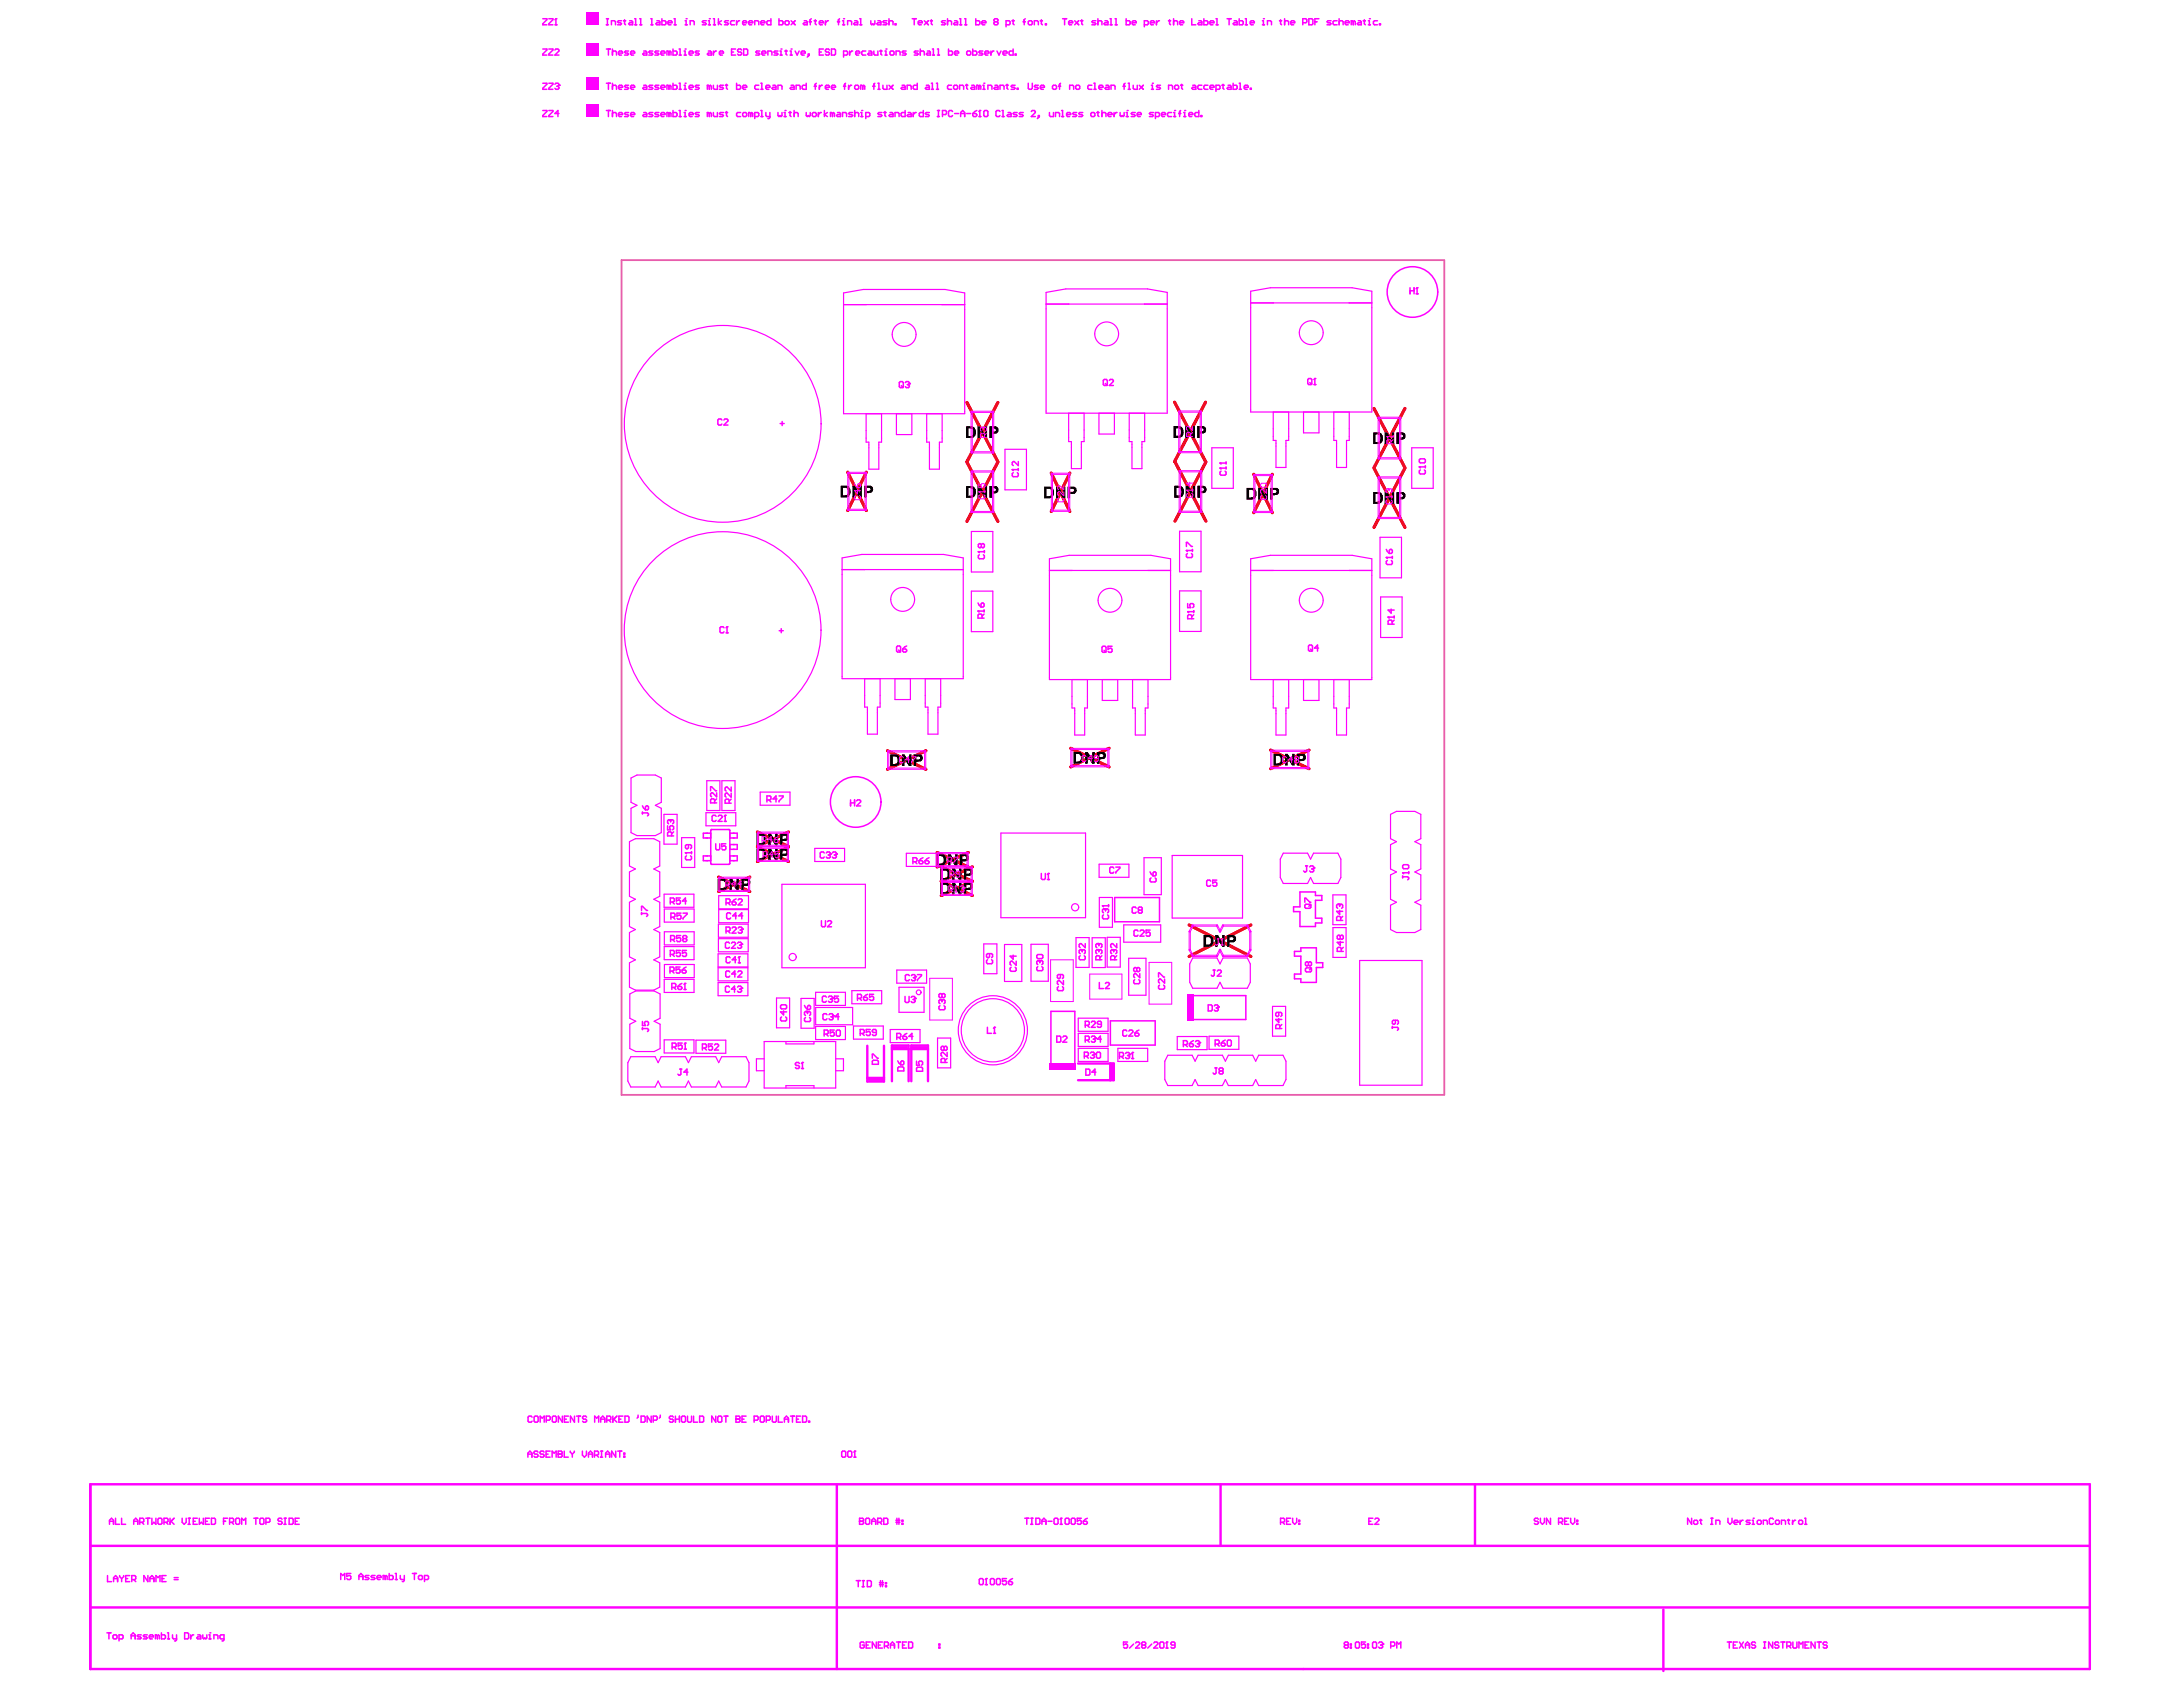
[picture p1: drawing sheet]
<svg xmlns="http://www.w3.org/2000/svg" width="279mm" height="216mm" viewBox="0 0 279 216" stroke-linecap="round" stroke-linejoin="round" font-family="sans-serif">
<g fill="none" stroke="#ee0e22" stroke-width=".39">
<path d="M123.8 59.1l3.9 7.6M123.8 51.5l3.9 7.6M127.7 59.1l-3.9 7.6M127.7 51.5l-3.9 7.6M150.3 51.5l4 7.6M150.4 59.1l3.9 7.6M154.3 51.5l-4 7.6M154.3 59.1l-3.9 7.6M175.9 52.3l3.9 7.6M175.9 59.9l3.9 7.6M179.8 52.3l-3.9 7.6M179.8 59.9l-3.9 7.6"/>
<path d="M108.5 60.4l2.4 4.9M110.9 60.4l-2.4 4.9M134.5 60.5l2.4 5M136.9 60.5l-2.4 5M160.5 60.7l2.3 4.9M162.8 60.7l-2.3 4.9M113.6 96.1l4.9 2.4M118.5 96.1l-4.9 2.4M137 95.8l5 2.3M142 95.8l-5 2.3M162.6 96l4.9 2.4M167.5 96l-4.9 2.4"/>
<path d="M92 112.2l4 1.9M96 112.2l-4 1.9M96.9 108.4l4 1.9M96.9 106.5l4 1.8M100.9 108.4l-4 1.9M100.9 106.5l-4 1.8M119.9 109.1l4 1.9M120.5 110.9l4 1.9M120.5 112.8l4 1.8M123.9 109.1l-4 1.9M124.5 110.9l-4 1.9M124.5 112.8l-4 1.8"/>
<path d="M152.2 118.4l7.9 4M160.1 118.4l-7.9 4"/>
</g>
<g fill="#000">
<path d="M125.1 54.6h.3l.7 1v-1h.2v1.5h-.3l-.6-1v1h-.3zM151.7 54.5h.3l.6 1v-1h.3v1.6h-.3l-.6-1.1v1.1h-.3zM177.2 55.4h.3l.7 .9v-.9h.2v1.4h-.3l-.6-.9v.9h-.3zM109.1 62.2h.3l.6 .9v-.9h.3v1.4h-.3l-.6-.9v.9h-.3zM125.1 62.2h.3l.7 1v-1h.2v1.5h-.3l-.6-1v1h-.3zM135.2 62.3h.2l.7 1v-1h.2v1.5h-.3l-.6-1v1h-.2zM151.8 62.2h.3l.6 1v-1h.3v1.5h-.3l-.6-1v1h-.3zM161.1 62.4h.3l.6 1v-1h.3v1.5h-.3l-.7-.9v.9h-.2zM177.2 63h.3l.7 1v-1h.2v1.5h-.3l-.6-1v1h-.3zM115.4 96.6h.4l.6 .9v-.9h.2v1.4h-.3l-.5-.9v.9h-.4zM138.9 96.2h.3l.6 1v-1h.3v1.5h-.3l-.6-.9v.9h-.3zM164.5 96.5h.3l.6 .9v-.9h.3v1.5h-.3l-.6-1v1h-.3z"/>
<path d="M93.4 112.4h.3l.6 1.1v-1.1h.2v1.5h-.2l-.6-.9v.9h-.3zM98.3 108.6h.4l.5 1v-1h.3v1.5h-.3l-.6-1v1h-.3zM98.3 106.7h.4l.5 1v-1h.3v1.5h-.3l-.6-1v1h-.3zM121.4 109.3h.2l.7 1v-1h.2v1.5h-.3l-.6-1v1h-.2zM121.9 111.1h.3l.6 1v-1h.2v1.5h-.2l-.7-1v1h-.2zM121.9 113h.3l.6 1v-1h.2v1.5h-.2l-.7-1v1h-.2zM155.6 119.7h.3l.6 1v-1h.2v1.5h-.2l-.7-1v1h-.2z"/>
<path d="M123.9 54.8v1h.3a.54 .54 0 0 0 .4-.4 .54 .54 0 0 0-.2-.6zM123.7 54.6h.8a.77 .77 0 0 1 .4 .8 .77 .77 0 0 1-.6 .7h-.6z"/>
<path d="M123.9 54.8v1h.3a.54 .54 0 0 0 .4-.4 .54 .54 0 0 0-.2-.6zM123.7 54.6h.8a.77 .77 0 0 1 .4 .8 .77 .77 0 0 1-.6 .7h-.6z"/>
<path d="M127 54.8v.4h.1a.23 .23 0 0 0 .4-.1 .23 .23 0 0 0-.3-.3zM126.6 54.6h.6a.48 .48 0 0 1 .6 .4 .48 .48 0 0 1-.6 .5h-.2v.6h-.4z"/>
<path d="M127 54.8v.4h.1a.23 .23 0 0 0 .4-.1 .23 .23 0 0 0-.3-.3zM126.6 54.6h.6a.48 .48 0 0 1 .6 .4 .48 .48 0 0 1-.6 .5h-.2v.6h-.4z"/>
<path d="M150.5 54.8v1h.3a.52 .52 0 0 0 .3-.8l-.2-.2zM150.2 54.5h.6a.77 .77 0 0 1 .6 1.2l-.3 .3-.9 .1z"/>
<path d="M150.5 54.8v1h.3a.52 .52 0 0 0 .3-.8l-.2-.2zM150.2 54.5h.6a.77 .77 0 0 1 .6 1.2l-.3 .3-.9 .1z"/>
<path d="M153.5 54.8v.4h.2a.23 .23 0 0 0 .3-.2 .23 .23 0 0 0-.3-.2zM153.2 54.5l.8 .1a.47 .47 0 0 1 .3 .6 .47 .47 0 0 1-.5 .3h-.3v.6h-.3z"/>
<path d="M153.5 54.8v.4h.2a.23 .23 0 0 0 .3-.2 .23 .23 0 0 0-.3-.2zM153.2 54.5l.8 .1a.47 .47 0 0 1 .3 .6 .47 .47 0 0 1-.5 .3h-.3v.6h-.3z"/>
<path d="M176 55.6v1h.3a.45 .45 0 0 0 .4-.7 .36 .36 0 0 0-.5-.3zM175.8 55.4h.7a.79 .79 0 0 1 .3 1.3l-.3 .1h-.7z"/>
<path d="M176 55.6v1h.3a.45 .45 0 0 0 .4-.7 .36 .36 0 0 0-.5-.3zM175.8 55.4h.7a.79 .79 0 0 1 .3 1.3l-.3 .1h-.7z"/>
<path d="M179.1 55.6v.4h.1a.24 .24 0 0 0 .4-.2 .24 .24 0 0 0-.4-.2zM178.7 55.4h.6a.46 .46 0 0 1 .6 .4 .46 .46 0 0 1-.5 .4l-.3 .1v.5h-.4z"/>
<path d="M179.1 55.6v.4h.1a.24 .24 0 0 0 .4-.2 .24 .24 0 0 0-.4-.2zM178.7 55.4h.6a.46 .46 0 0 1 .6 .4 .46 .46 0 0 1-.5 .4l-.3 .1v.5h-.4z"/>
<path d="M107.9 62.4v1h.3a.54 .54 0 0 0 .2-.9zM107.6 62.2h.7a.79 .79 0 0 1 .3 1.3l-.2 .1h-.8z"/>
<path d="M107.9 62.4v1h.3a.54 .54 0 0 0 .2-.9zM107.6 62.2h.7a.79 .79 0 0 1 .3 1.3l-.2 .1h-.8z"/>
<path d="M110.9 62.4v.4h.2a.23 .23 0 0 0 .3-.2 .23 .23 0 0 0-.3-.2zM110.6 62.2h.5a.46 .46 0 0 1 .7 .4 .46 .46 0 0 1-.6 .5h-.3v.5h-.3z"/>
<path d="M110.9 62.4v.4h.2a.23 .23 0 0 0 .3-.2 .23 .23 0 0 0-.3-.2zM110.6 62.2h.5a.46 .46 0 0 1 .7 .4 .46 .46 0 0 1-.6 .5h-.3v.5h-.3z"/>
<path d="M123.9 62.4v1.1h.3a.54 .54 0 0 0 .4-.5 .54 .54 0 0 0-.2-.5zM123.7 62.2l.8 .1a.77 .77 0 0 1 .4 .7 .77 .77 0 0 1-.6 .7h-.6z"/>
<path d="M123.9 62.4v1.1h.3a.54 .54 0 0 0 .4-.5 .54 .54 0 0 0-.2-.5zM123.7 62.2l.8 .1a.77 .77 0 0 1 .4 .7 .77 .77 0 0 1-.6 .7h-.6z"/>
<path d="M127 62.4v.5h.1a.23 .23 0 0 0 .4-.2 .23 .23 0 0 0-.3-.3zM126.6 62.2h.6a.48 .48 0 0 1 .6 .5 .48 .48 0 0 1-.6 .4h-.2v.6h-.4z"/>
<path d="M127 62.4v.5h.1a.23 .23 0 0 0 .4-.2 .23 .23 0 0 0-.3-.3zM126.6 62.2h.6a.48 .48 0 0 1 .6 .5 .48 .48 0 0 1-.6 .4h-.2v.6h-.4z"/>
<path d="M133.9 62.5v1h.3a.54 .54 0 0 0 .2-.9zM133.7 62.3h.7a.79 .79 0 0 1 .3 1.3l-.3 .2h-.7z"/>
<path d="M133.9 62.5v1h.3a.54 .54 0 0 0 .2-.9zM133.7 62.3h.7a.79 .79 0 0 1 .3 1.3l-.3 .2h-.7z"/>
<path d="M137 62.5v.5h.1a.25 .25 0 0 0 .4-.3 .23 .23 0 0 0-.4-.2zM136.6 62.3h.6a.46 .46 0 0 1 .6 .4 .46 .46 0 0 1-.5 .5h-.3v.6h-.4z"/>
<path d="M137 62.5v.5h.1a.25 .25 0 0 0 .4-.3 .23 .23 0 0 0-.4-.2zM136.6 62.3h.6a.46 .46 0 0 1 .6 .4 .46 .46 0 0 1-.5 .5h-.3v.6h-.4z"/>
<path d="M150.6 62.4v1h.2a.49 .49 0 0 0 .4-.7l-.2-.3zM150.3 62.2h.6a.76 .76 0 0 1 .6 .7 .76 .76 0 0 1-.5 .7l-.7 .1z"/>
<path d="M150.6 62.4v1h.2a.49 .49 0 0 0 .4-.7l-.2-.3zM150.3 62.2h.6a.76 .76 0 0 1 .6 .7 .76 .76 0 0 1-.5 .7l-.7 .1z"/>
<path d="M153.6 62.4v.5h.2a.22 .22 0 0 0 .3-.2 .22 .22 0 0 0-.2-.3zM153.3 62.2h.6a.48 .48 0 0 1 .5 .5 .48 .48 0 0 1-.6 .4h-.2v.6h-.3z"/>
<path d="M153.6 62.4v.5h.2a.22 .22 0 0 0 .3-.2 .22 .22 0 0 0-.2-.3zM153.3 62.2h.6a.48 .48 0 0 1 .5 .5 .48 .48 0 0 1-.6 .4h-.2v.6h-.3z"/>
<path d="M159.9 62.7v1h.2a.54 .54 0 0 0 .4-.8l-.2-.2zM159.6 62.4h.7a.74 .74 0 0 1 .4 1.2 .48 .48 0 0 1-.5 .3h-.6z"/>
<path d="M159.9 62.7v1h.2a.54 .54 0 0 0 .4-.8l-.2-.2zM159.6 62.4h.7a.74 .74 0 0 1 .4 1.2 .48 .48 0 0 1-.5 .3h-.6z"/>
<path d="M162.8 62.7v.4h.3a.23 .23 0 0 0 .3-.2 .23 .23 0 0 0-.3-.2zM162.6 62.4h.6a.48 .48 0 0 1 .5 .6 .48 .48 0 0 1-.6 .4h-.3v.5h-.2z"/>
<path d="M162.8 62.7v.4h.3a.23 .23 0 0 0 .3-.2 .23 .23 0 0 0-.3-.2zM162.6 62.4h.6a.48 .48 0 0 1 .5 .6 .48 .48 0 0 1-.6 .4h-.3v.5h-.2z"/>
<path d="M176 63.2v1h.3a.45 .45 0 0 0 .4-.6v-.1a.36 .36 0 0 0-.5-.3zM175.8 63h.7a.79 .79 0 0 1 .3 1.3l-.3 .2h-.7z"/>
<path d="M176 63.2v1h.3a.45 .45 0 0 0 .4-.6v-.1a.36 .36 0 0 0-.5-.3zM175.8 63h.7a.79 .79 0 0 1 .3 1.3l-.3 .2h-.7z"/>
<path d="M179.1 63.2v.4h.1a.24 .24 0 0 0 .4-.2 .24 .24 0 0 0-.4-.2zM178.7 63h.6a.46 .46 0 0 1 .6 .4 .46 .46 0 0 1-.5 .5h-.3v.6h-.4z"/>
<path d="M179.1 63.2v.4h.1a.24 .24 0 0 0 .4-.2 .24 .24 0 0 0-.4-.2zM178.7 63h.6a.46 .46 0 0 1 .6 .4 .46 .46 0 0 1-.5 .5h-.3v.6h-.4z"/>
<path d="M114.2 96.8v1h.3a.45 .45 0 0 0 .4-.7 .36 .36 0 0 0-.5-.3zM114 96.6h.6a.77 .77 0 0 1 .4 1.2l-.3 .2h-.7z"/>
<path d="M114.2 96.8v1h.3a.45 .45 0 0 0 .4-.7 .36 .36 0 0 0-.5-.3zM114 96.6h.6a.77 .77 0 0 1 .4 1.2l-.3 .2h-.7z"/>
<path d="M117.3 96.8v.4h.2a.24 .24 0 0 0 .3-.2 .24 .24 0 0 0-.3-.2zM117 96.6h.5a.48 .48 0 0 1 .6 .4 .47 .47 0 0 1-.5 .4l-.3 .1v.5h-.3z"/>
<path d="M117.3 96.8v.4h.2a.24 .24 0 0 0 .3-.2 .24 .24 0 0 0-.3-.2zM117 96.6h.5a.48 .48 0 0 1 .6 .4 .47 .47 0 0 1-.5 .4l-.3 .1v.5h-.3z"/>
<path d="M137.7 96.5v1l.3-.1a.45 .45 0 0 0 .3-.6 .36 .36 0 0 0-.4-.3zM137.4 96.2h.7a.77 .77 0 0 1 .4 1.3l-.3 .2h-.8z"/>
<path d="M137.7 96.5v1l.3-.1a.45 .45 0 0 0 .3-.6 .36 .36 0 0 0-.4-.3zM137.4 96.2h.7a.77 .77 0 0 1 .4 1.3l-.3 .2h-.8z"/>
<path d="M140.7 96.5v.4h.2a.24 .24 0 0 0 .4-.2 .24 .24 0 0 0-.4-.2zM140.4 96.2h.5a.46 .46 0 0 1 .6 .5 .46 .46 0 0 1-.5 .4l-.3 .1v.5h-.3z"/>
<path d="M140.7 96.5v.4h.2a.24 .24 0 0 0 .4-.2 .24 .24 0 0 0-.4-.2zM140.4 96.2h.5a.46 .46 0 0 1 .6 .5 .46 .46 0 0 1-.5 .4l-.3 .1v.5h-.3z"/>
<path d="M163.3 96.7v1h.3a.45 .45 0 0 0 .3-.6v-.1a.36 .36 0 0 0-.4-.3zM163 96.5h.7a.77 .77 0 0 1 .4 1.3l-.3 .2h-.8z"/>
<path d="M163.3 96.7v1h.3a.45 .45 0 0 0 .3-.6v-.1a.36 .36 0 0 0-.4-.3zM163 96.5h.7a.77 .77 0 0 1 .4 1.3l-.3 .2h-.8z"/>
<path d="M166.3 96.7v.4h.2a.24 .24 0 0 0 .3-.2 .24 .24 0 0 0-.3-.2zM166 96.5h.5a.48 .48 0 0 1 .6 .4 .48 .48 0 0 1-.6 .5h-.2v.6h-.3z"/>
<path d="M166.3 96.7v.4h.2a.24 .24 0 0 0 .3-.2 .24 .24 0 0 0-.3-.2zM166 96.5h.5a.48 .48 0 0 1 .6 .4 .48 .48 0 0 1-.6 .5h-.2v.6h-.3z"/>
<path d="M92.2 112.7v1h.3a.5 .5 0 0 0 .3-.7 .36 .36 0 0 0-.4-.3zM91.9 112.4h.6a.73 .73 0 0 1 .6 1.1 .54 .54 0 0 1-.6 .4h-.6z"/>
<path d="M92.2 112.7v1h.3a.5 .5 0 0 0 .3-.7 .36 .36 0 0 0-.4-.3zM91.9 112.4h.6a.73 .73 0 0 1 .6 1.1 .54 .54 0 0 1-.6 .4h-.6z"/>
<path d="M95.2 112.7v.4h.2a.22 .22 0 0 0 .3-.2 .22 .22 0 0 0-.3-.2zM94.9 112.4h.6a.48 .48 0 0 1 .5 .6 .48 .48 0 0 1-.6 .4h-.2v.5h-.3z"/>
<path d="M95.2 112.7v.4h.2a.22 .22 0 0 0 .3-.2 .22 .22 0 0 0-.3-.2zM94.9 112.4h.6a.48 .48 0 0 1 .5 .6 .48 .48 0 0 1-.6 .4h-.2v.5h-.3z"/>
<path d="M97.1 108.8v1.1h.3a.54 .54 0 0 0 .4-.8 .35 .35 0 0 0-.5-.3zM96.8 108.6h.6a.71 .71 0 0 1 .7 .4 .71 .71 0 0 1-.1 .7 .56 .56 0 0 1-.5 .4h-.7z"/>
<path d="M97.1 106.9v1h.3a.52 .52 0 0 0 .3-.8l-.1-.2zM96.8 106.7h.7a.78 .78 0 0 1 .6 .6 .78 .78 0 0 1-.3 .8l-.3 .1h-.7z"/>
<path d="M97.1 108.8v1.1h.3a.54 .54 0 0 0 .4-.8 .35 .35 0 0 0-.5-.3zM96.8 108.6h.6a.71 .71 0 0 1 .7 .4 .71 .71 0 0 1-.1 .7 .56 .56 0 0 1-.5 .4h-.7z"/>
<path d="M97.1 106.9v1h.3a.52 .52 0 0 0 .3-.8l-.1-.2zM96.8 106.7h.7a.78 .78 0 0 1 .6 .6 .78 .78 0 0 1-.3 .8l-.3 .1h-.7z"/>
<path d="M100.1 108.8v.5h.3a.23 .23 0 0 0 .3-.2 .23 .23 0 0 0-.3-.3zM99.9 108.6h.5a.48 .48 0 0 1 .6 .5 .48 .48 0 0 1-.6 .4h-.3v.6h-.2z"/>
<path d="M100.1 106.9v.5h.3a.23 .23 0 0 0 .3-.2 .23 .23 0 0 0-.3-.3zM99.9 106.7h.7a.48 .48 0 0 1 .4 .6 .48 .48 0 0 1-.6 .3h-.3v.6h-.2z"/>
<path d="M100.1 108.8v.5h.3a.23 .23 0 0 0 .3-.2 .23 .23 0 0 0-.3-.3zM99.9 108.6h.5a.48 .48 0 0 1 .6 .5 .48 .48 0 0 1-.6 .4h-.3v.6h-.2z"/>
<path d="M100.1 106.9v.5h.3a.23 .23 0 0 0 .3-.2 .23 .23 0 0 0-.3-.3zM99.9 106.7h.7a.48 .48 0 0 1 .4 .6 .48 .48 0 0 1-.6 .3h-.3v.6h-.2z"/>
<path d="M120.1 109.5v1.1h.3a.54 .54 0 0 0 .4-.5 .54 .54 0 0 0-.2-.5zM119.9 109.3h.7a.82 .82 0 0 1 .3 1.4l-.3 .1h-.7z"/>
<path d="M120.1 109.5v1.1h.3a.54 .54 0 0 0 .4-.5 .54 .54 0 0 0-.2-.5zM119.9 109.3h.7a.82 .82 0 0 1 .3 1.4l-.3 .1h-.7z"/>
<path d="M120.7 111.4v1h.2a.47 .47 0 0 0 .4-.7 .3 .3 0 0 0-.4-.3zM120.4 111.1h.6a.79 .79 0 0 1 .6 .6 .79 .79 0 0 1-.3 .9h-.9z"/>
<path d="M120.7 113.2v1h.2a.52 .52 0 0 0 .4-.8l-.2-.2zM120.4 113h.6a.78 .78 0 0 1 .6 .5 .78 .78 0 0 1-.3 .8l-.3 .2h-.6z"/>
<path d="M120.7 111.4v1h.2a.47 .47 0 0 0 .4-.7 .3 .3 0 0 0-.4-.3zM120.4 111.1h.6a.79 .79 0 0 1 .6 .6 .79 .79 0 0 1-.3 .9h-.9z"/>
<path d="M120.7 113.2v1h.2a.52 .52 0 0 0 .4-.8l-.2-.2zM120.4 113h.6a.78 .78 0 0 1 .6 .5 .78 .78 0 0 1-.3 .8l-.3 .2h-.6z"/>
<path d="M123.2 109.5v.5h.1a.24 .24 0 0 0 .4-.2 .25 .25 0 0 0-.4-.3zM122.8 109.3h.7a.47 .47 0 0 1 .5 .5 .47 .47 0 0 1-.6 .4h-.2v.6h-.4z"/>
<path d="M123.2 109.5v.5h.1a.24 .24 0 0 0 .4-.2 .25 .25 0 0 0-.4-.3zM122.8 109.3h.7a.47 .47 0 0 1 .5 .5 .47 .47 0 0 1-.6 .4h-.2v.6h-.4z"/>
<path d="M123.7 111.4v.4h.2a.23 .23 0 0 0 .3-.2 .23 .23 0 0 0-.3-.2zM123.4 111.1h.5a.48 .48 0 0 1 .6 .5 .48 .48 0 0 1-.6 .5h-.2v.5h-.3z"/>
<path d="M123.7 113.2v.5h.2a.23 .23 0 0 0 .3-.3 .23 .23 0 0 0-.3-.2zM123.4 113h.7a.48 .48 0 0 1 .4 .5 .48 .48 0 0 1-.6 .4h-.2v.6h-.3z"/>
<path d="M123.7 111.4v.4h.2a.23 .23 0 0 0 .3-.2 .23 .23 0 0 0-.3-.2zM123.4 111.1h.5a.48 .48 0 0 1 .6 .5 .48 .48 0 0 1-.6 .5h-.2v.5h-.3z"/>
<path d="M123.7 113.2v.5h.2a.23 .23 0 0 0 .3-.3 .23 .23 0 0 0-.3-.2zM123.4 113h.7a.48 .48 0 0 1 .4 .5 .48 .48 0 0 1-.6 .4h-.2v.6h-.3z"/>
<path d="M154.4 119.9v1h.2a.52 .52 0 0 0 .3-.8l-.1-.2zM154 119.7h.7a.78 .78 0 0 1 .6 .5 .78 .78 0 0 1-.3 .9l-.3 .1h-.7z"/>
<path d="M154.4 119.9v1h.2a.52 .52 0 0 0 .3-.8l-.1-.2zM154 119.7h.7a.78 .78 0 0 1 .6 .5 .78 .78 0 0 1-.3 .9l-.3 .1h-.7z"/>
<path d="M157.3 119.9v.5h.3a.23 .23 0 0 0 .3-.3 .23 .23 0 0 0-.3-.2zM157.1 119.7h.7a.48 .48 0 0 1 .4 .6 .48 .48 0 0 1-.6 .3h-.3v.6h-.2z"/>
<path d="M157.3 119.9v.5h.3a.23 .23 0 0 0 .3-.3 .23 .23 0 0 0-.3-.2zM157.1 119.7h.7a.48 .48 0 0 1 .4 .6 .48 .48 0 0 1-.6 .3h-.3v.6h-.2z"/>
</g>
<path d="M79.6 33.3h105.3v106.8h-105.3v-106.8" fill="none" stroke="#e85dac" stroke-width=".23"/>
<g fill="none" stroke="#f0f" stroke-width=".15">
<path d="M108 37.5l2.5-.5h10.5l2.5 .5v15.4h-15.5zM108 39h15.5M133.9 37.4l2.5-.4h10.5l2.5 .4v15.5h-15.5zM133.9 38.9h15.5M160.1 37.3l2.5-.5h10.5l2.5 .5v15.4h-15.5zM160.1 38.8h15.5M110.9 52.9v3.7h.3v3.4h1.3v-3.4h.3v-3.7M114.7 52.9v2.7h2v-2.7M118.6 52.9v3.7h.4v3.4h1.2v-3.4h.4v-3.7M128.6 57.5h2.8v5.2h-2.8zM136.8 52.9v3.6h.3v3.5h1.3v-3.5h.4v-3.6M140.7 52.9v2.6h1.9v-2.6"/>
<path d="M144.5 52.9v3.6h.4v3.5h1.3v-3.5h.3v-3.6M155.1 57.3h2.7v5.2h-2.7zM163 52.7v3.7h.3v3.4h1.3v-3.4h.3v-3.7M166.8 52.7v2.7h2v-2.7M170.7 52.7v3.7h.4v3.4h1.2v-3.4h.4v-3.7M180.7 57.3h2.7v5.2h-2.7zM107.8 71.4l2.5-.4h10.5l2.5 .4v15.5h-15.5zM107.8 72.9h15.5M124.3 68h2.8v5.2h-2.8zM124.3 75.7h2.8v5.1h-2.8zM134.3 71.5l2.5-.4h10.5l2.5 .4v15.5h-15.5zM134.3 73h15.5"/>
<path d="M151 68h2.7v5.2h-2.7zM151 75.6h2.7v5.2h-2.7zM160.1 71.5l2.5-.4h10.5l2.5 .4v15.5h-15.5zM160.1 73h15.5M176.6 68.8h2.8v5.2h-2.8zM176.7 76.4h2.8v5.2h-2.8zM80.8 99.6l.7-.4h2.4l.7 .4v3.1l-.7 .4 .7 .3v3.2l-.7 .3h-2.4l-.7-.3v-3.2l.7-.3-.7-.4zM90.5 99.9h1.6v3.8h-1.6zM92.4 99.9h1.7v3.8h-1.7zM110.7 86.9v3.6h.3v3.5h1.3v-3.5h.3v-3.6M114.5 86.9v2.6h2v-2.6M118.4 86.9v3.6h.4v3.5h1.2v-3.5h.4v-3.6"/>
<path d="M137.2 87v3.6h.4v3.5h1.2v-3.5h.4v-3.6M141.1 87v2.6h2v-2.6M145 87v3.6h.3v3.5h1.3v-3.5h.3v-3.6M163 87v3.6h.3v3.5h1.3v-3.5h.3v-3.6M166.8 87v2.6h2v-2.6M170.7 87v3.6h.4v3.5h1.2v-3.5h.4v-3.6M80.6 107.7l.7-.4h2.4l.7 .4v3.1l-.7 .4 .7 .4v3.1l-.7 .4 .7 .4v3.1l-.7 .4 .7 .3v3.2l-.7 .3 .7 .4v3.1l-.7 .4h-2.4l-.7-.4v-3.1l.7-.4-.7-.3v-3.2l.7-.3-.7-.4v-3.1l.7-.4-.7-.4v-3.1l.7-.4-.7-.4zM85 104.2h1.7v3.8h-1.7zM85 114.4h3.8v1.7h-3.8zM85 116.3h3.8v1.7h-3.8zM85 119.2h3.8v1.7h-3.8zM87.2 107.2h1.7v3.8h-1.7z"/>
<path d="M90.4 104h3.8v1.7h-3.8zM91.9 118.3h3.9v1.7h-3.9zM92 114.6h3.8v1.7h-3.8zM92 116.4h3.8v1.7h-3.8zM97.3 101.4h3.8v1.6h-3.8zM100.1 113.2h10.7v10.7h-10.7zM104.3 108.6h3.8v1.7h-3.8zM116 109.2h3.8v1.7h-3.8zM128.1 106.6h10.8v10.8h-10.8zM137.7 120h1.7v3.8h-1.7zM140.7 110.6h3.8v1.7h-3.8zM140.7 114.9h1.7v3.8h-1.7z"/>
<path d="M141.7 120h1.7v3.8h-1.7zM143.8 118.4h4.8v2.2h-4.8zM146.4 109.8h2.2v4.7h-2.2zM150 109.5h9v8h-9zM164.2 109.2h3.2l.3 .8 .4-.8h3.1l.4 .8v2.3l-.4 .8h-3.1l-.4-.8-.3 .8h-3.2l-.3-.8v-2.3zM170.6 114.5h1.7v3.8h-1.7zM170.6 118.7h1.7v3.8h-1.7zM178 104.2l.7-.4h2.4l.7 .4v3.1l-.7 .4 .7 .4v3.1l-.7 .4 .7 .4v3.1l-.7 .4 .7 .3v3.2l-.7 .3h-2.4l-.7-.3v-3.2l.7-.3-.7-.4v-3.1l.7-.4-.7-.4v-3.1l.7-.4-.7-.4zM80.6 127.2l.8-.4h2.3l.8 .4v3.1l-.8 .4 .8 .4v3.1l-.8 .4h-2.3l-.8-.4v-3.1l.8-.4-.8-.4zM80.7 135.2h3.2l.3 .8 .4-.8h3.1l.4 .8 .4-.8h3.1l.4 .8 .4-.8h3.1l.4 .8v2.3l-.4 .8h-3.1l-.4-.8-.4 .8h-3.1l-.4-.8-.4 .8h-3.1l-.4-.8-.3 .8h-3.2l-.3-.8v-2.3zM85 133.1h3.8v1.7h-3.8zM85 121.1h3.8v1.7h-3.8z"/>
<path d="M85 125.3h3.8v1.7h-3.8zM85 123.4h3.9v1.7h-3.9zM89.1 133.1h3.8v1.7h-3.8zM91.9 122.1h3.8v1.6h-3.8zM91.9 123.9h3.8v1.6h-3.8zM91.9 125.8h3.8v1.6h-3.8zM91.9 120.1h3.9v1.7h-3.9zM97.8 135.5h-1v1.5h1M97.8 133.3h9.2v5.9h-9.2zM99.4 127.7h1.7v3.8h-1.7zM100.6 133.3v.3h3.6v-.3M100.6 139.2v-.3h3.6v.3"/>
<path d="M102.5 127.8h1.7v3.8h-1.7zM104.4 127h3.8v1.7h-3.8zM104.4 131.4h3.8v1.6h-3.8zM104.4 128.9h4.7v2.2h-4.7zM107 135.5h1v1.5h-1M109 126.8h3.8v1.7h-3.8zM109.2 131.3h3.9v1.7h-3.9zM113.9 131.8h3.9v1.6h-3.9zM114.8 124.1h3.8v1.7h-3.8zM115.1 126.3h3.2v3.3h-3.2zM120 132.9h1.7v3.8h-1.7zM125.9 120.8h1.7v3.8h-1.7z"/>
<path d="M128.6 120.9h2.2v4.7h-2.2zM132 120.8h2.2v4.8h-2.2zM138 130.3h3.8v1.7h-3.8zM138 132.2h3.8v1.7h-3.8zM138 134.2h3.8v1.6h-3.8zM139.8 120h1.7v3.8h-1.7zM143.1 134.2h3.8v1.6h-3.8zM144.5 122.6h2.2v4.8h-2.2zM149.5 135h3.1l.4 .8 .3-.8h3.2l.3 .8 .4-.8h3.1l.4 .8 .4-.8h3.1l.4 .8v2.4l-.4 .7h-3.1l-.4-.7-.4 .7h-3.1l-.4-.7-.3 .7h-3.2l-.3-.7-.4 .7h-3.1l-.4-.7v-2.4zM150.7 132.7h3.8v1.6h-3.8zM152.7 122.6h3.1l.3 .8 .4-.8h3.1l.4 .8v2.3l-.4 .8h-3.1l-.4-.8-.3 .8h-3.1l-.4-.8v-2.3zM154.7 132.6h3.9v1.7h-3.9z"/>
<path d="M162.9 128.8h1.6v3.8h-1.6zM174 122.9h8v16h-8z"/>
</g>
<g fill="none" stroke="#f0f" stroke-width=".13">
<path d="M124.3 52.7h.1v5.2v.1l-.1-.1zM124.3 57.8h2.8l.1 .1-.1 .1h-2.7zM124.3 52.7l2.8-.1 .1 .1-.1 .1h-2.7zM127.1 52.7h.1v5.2l-.1 .1-.1-.1zM150.9 52.6l.1 .1v5.2h-.1zM150.9 57.8h2.8l.1 .1h-.1h-2.8zM150.9 52.6h2.8l.1 .1-.1 .1h-2.8zM153.6 52.6l.2 .1v5.2h-.1h-.1zM176.4 53.5l.1-.1v.1v5.2h-.1M176.4 53.5v5.2M176.4 58.6h2.8l.1 .1h-.1h-2.7zM176.4 53.4h2.8l.1 .1h-.1h-2.7z"/>
<path d="M179.2 53.4l.1 .1v5.2h-.1h-.1zM108.5 60.5h.2v4.8h-.1h-.1zM108.5 65.2h2.3l.1 .1h-.1h-2.2zM108.5 60.5l2.3-.1 .1 .1-.1 .1h-2.2zM110.7 60.5h.2v4.8h-.1h-.1zM124.3 60.3h.1v5.2v.1l-.1-.1zM124.3 65.5h2.8h.1l-.1 .1h-2.7zM124.3 60.3h2.8h.1l-.1 .1h-2.7zM127.1 60.3h.1v5.2l-.1 .1-.1-.1zM134.6 60.6h.1v4.8h-.1zM134.6 65.3h2.2l.1 .1h-.1h-2.2zM134.6 60.6h2.2h.1l-.1 .1h-2.2z"/>
<path d="M136.8 60.6h.1v4.8h-.1zM150.9 60.3h.2v5.2l-.1 .1-.1-.1zM150.9 65.4h2.8l.1 .1-.1 .1h-2.7zM150.9 60.3l2.8-.1 .1 .1-.1 .1h-2.7zM153.7 60.3h.1v5.2l-.1 .1v-.1zM160.5 65.5l2.3-.1v.1v.1h-2.3zM160.5 60.7h2.3v.1v.1h-2.3zM160.5 60.7l.1 .1v4.7l-.1 .1v-.1zM162.7 60.7l.1 .1v4.7v.1l-.1-.1zM176.4 61.1l.1-.1v.1v5.2v.1l-.1-.1M176.4 61.1v5.2M176.4 66.2h2.8l.1 .1-.1 .1h-2.7z"/>
<path d="M176.4 61.1l2.8-.1 .1 .1-.1 .1h-2.7zM179.2 61.1h.1v5.2l-.1 .1-.1-.1zM113.6 96.1l.2 .1v2.2l-.1 .1-.1-.1zM113.6 98.3h4.8l.1 .1-.1 .1h-4.7zM113.6 96.1h4.8l.1 .1h-.1h-4.7zM118.4 96.1l.1 .1v2.2l-.1 .1-.1-.1zM137.1 95.8l.1 .1v2.2h-.1zM137.1 98h4.8v.1h-4.8zM137.1 95.8h4.8v.1h-4.8zM141.8 95.8l.1 .1v2.2h-.1zM162.7 96l.1 .1v2.2l-.1 .1-.1-.1zM162.7 96h4.7l.1 .1-.1 .1h-4.7z"/>
<path d="M162.7 98.2h4.7l.1 .1-.1 .1h-4.7zM167.4 96l.1 .1v2.2l-.1 .1v-.1zM92 112.3h.1v1.7v.1l-.1-.1zM92 112.3h3.9h.1l-.1 .1h-3.8zM92 114l3.9-.1 .1 .1-.1 .1h-3.8zM95.8 112.3h.2v1.7l-.1 .1-.1-.1zM97 108.4l.1 .1v1.7h-.1h-.1zM97 106.5l.1 .1v1.6l-.1 .1-.1-.1zM97 108.4h3.8l.1 .1-.1 .1h-3.8zM97 110.1h3.8l.1 .1h-.1h-3.8zM97 106.5h3.8l.1 .1h-.1h-3.8zM97 108.2h3.8h.1l-.1 .1h-3.8z"/>
<path d="M100.8 108.4l.1 .1v1.7h-.1zM100.8 106.5l.1 .1v1.6l-.1 .1v-.1zM120 109.1l.1 .1v1.7h-.1zM120 109.1h3.8l.1 .1-.1 .1h-3.8zM120.5 112.8h.1v1.7v.1l-.1-.1zM120.5 111h.1v1.7v.1l-.1-.1zM120.5 114.5l3.9-.1v.1v.1h-3.8zM120.5 112.8h3.9v.1h-3.8zM120.5 112.7l3.9-.1v.1v.1h-3.8zM123.8 109.1l.1 .1v1.7h-.1zM123.8 110.9h.1l-.1-.1h-3.8v.1l4.4 .1v.1h-3.8l-.1-.1h.1M124.3 112.8h.1v1.7v.1l-.1-.1z"/>
<path d="M124.3 111h.1v1.7v.1l-.1-.1zM152.2 119.2h.1v2.4h-.1zM152.6 118.4h.1v.1l-.4 .7-.1 .1v-.1zM152.6 118.4h3.2v.1h-3.1zM155.7 118.4h.1l.4 .8v.1l-.1-.1-.4-.7zM156.5 118.4h.1v.1l-.4 .7-.1 .1v-.1zM156.5 118.4h3.1l.1 .1h-.1h-3.1zM159.6 118.4h.1l.4 .8v.1l-.1-.1-.4-.7zM160 119.2h.1v2.4h-.1h-.1zM119 125.2h2.9v5.3h-2.9zM134.5 122.8h2.9v5.4h-2.9zM139.5 124.7h4.1v3.2h-4.1z"/>
<path d="M147.1 123.2h2.9v5.3h-2.9zM152.2 121.5h.1l.4 .8v.1h-.1l-.4-.8zM152.6 122.3h3.2v.1h-3.1zM156.1 121.5h.1v.1l-.4 .8h-.1v-.1zM156.1 121.5h.1l.4 .8v.1h-.1l-.4-.8zM156.5 122.3h3.1h.1l-.1 .1h-3.1zM160 121.5h.1v.1l-.4 .8h-.1v-.1z"/>
</g>
<g fill="none" stroke="#f0f" stroke-width=".19">
<path d="M91 109.5h-1v.6h1M91 106.6h-1v.6h1M91 106.3v4.2M91.1 110.6h2.2M91.1 106.2h2.2M93.4 109.5h1v.6h-1M93.4 106.6h1v.6h-1M93.4 108.1h1v.6h-1M93.4 106.3v4.2M142.7 114.9h5.7v3.1h-5.7zM166.4 114.2h2v.4h.8v.6h-.8v2.3h.8v.6h-.8v.5h-2v-1.9h-.8v-.6h.8zM134.5 136.6v-7.2h3.1v7.2"/>
<path d="M142.1 130.6h5.8v3.1h-5.8zM152.3 127.4h7.2v3.1h-7.2M165.7 121.8h.8v-.5h2v1.9h.8v.6h-.8v1.9h-2v-.4h-.8v-.6h.8v-2.3h-.8z"/>
</g>
<g fill="none" stroke="#f0f" stroke-width=".31">
<path d="M111 133.8v4.6h2.1v-4.6M111 138h2.1M111.2 138.2h1.9M114.2 134h1.9M114.2 138.4v-4.6h2.1v4.6M114.2 134.3h2.1M116.6 134h1.9M116.6 138.4v-4.6h2.2v4.6M116.6 134.3h2.2M138 136.1h4.6v2.1h-4.6M142.1 136.1v2.1M142.3 136.1v1.9"/>
<path d="M11.6 190v23.6h255.9v-23.6h-255.9v23.6M11.6 197.8h255.9M107.1 190v23.6M156.2 190v7.8M188.8 190v7.8M11.6 205.7h255.8M212.9 206v7.9"/>
</g>
<g fill="#f0f">
<path d="M75.1 13.4h1.5v1.5h-1.5z" fill-rule="evenodd"/>
<path d="M75.1 9.9h1.5v1.5h-1.5z" fill-rule="evenodd"/>
<path d="M75.1 5.5h1.5v1.5h-1.5z" fill-rule="evenodd"/>
<path d="M75.1 1.6h1.5v1.6h-1.5z" fill-rule="evenodd"/>
<path d="M152 127.3h.8v3.3h-.8z" fill-rule="evenodd"/>
<path d="M134.4 136.1h3.3v.7h-3.3z" fill-rule="evenodd"/>
</g>
<g fill="none" stroke="#f0f" stroke-width=".19">
<path d="M69.5 14.1h.5v.2l-.5 .5v.1h.5M69.5 2.4h.5v.1l-.5 .5v.2h.5M69.5 6.3h.5v.1l-.5 .5v.1h.5M69.5 10.7h.5v.1l-.5 .5v.1h.5M70.2 14.1h.6v.2l-.6 .5v.1h.6M70.2 2.4h.6v.1l-.6 .5v.2h.6M70.2 6.3h.6v.1l-.6 .5v.1h.6M70.2 10.7h.6v.1l-.6 .5v.1h.6M71 10.8l.2-.1h.2l.1 .2M71 6.4l.2-.1h.2l.1 .1v.1l-.5 .5h.5M71 3.2h.3M71.2 2.4h.1"/>
<path d="M71.2 2.4v.8M71.2 2.4l-.2 .1M71.3 11h.1M71.4 11l.1 .2-.1 .2h-.2l-.2-.1M71.5 10.9h.1M71.5 14.5h-.5l.4-.4v.8M71.5 10.9l-.1 .1M77.6 14.1h.5M77.6 10.7h.5M77.6 6.3h.5M77.6 2.4h.3M77.6 3.2h.3"/>
<path d="M77.7 2.4v.8M77.9 6.3v.7M77.9 10.7v.7M77.9 14.1v.8M78.3 3.2v-.5h.3l.2 .1v.4M78.4 6.3v.7M78.4 10.7v.7M78.4 14.1v.8M78.4 11l.1-.1h.3l.1 .1v.4M78.4 6.7l.1-.2h.3l.1 .2v.3M78.4 14.5l.1-.1h.3l.1 .1v.4M79.2 14.7h.5l-.2-.3h-.2l-.1 .1v.3l.1 .1h.2"/>
<path d="M79.2 11.2h.5l-.2-.3h-.2l-.1 .1v.3l.1 .1h.2M79.2 6.8h.5l-.2-.3h-.2l-.1 .2v.2l.1 .1h.2M79.5 2.7h-.3l-.2 .1 .5 .2-.1 .2h-.4M79.8 2.7h.3M79.9 2.5v.5l.2 .2M80.5 6.5h-.4l-.2 .2 .6 .2-.2 .1h-.4M80.5 14.4h-.4l-.2 .1 .6 .3-.2 .1h-.4M80.5 10.9h-.4l-.2 .1 .6 .3-.2 .1h-.4M80.6 2.7h.2l.2 .1v.4h-.4l-.1-.2 .1-.1h.4M80.7 14.7h.5l-.1-.3h-.3l-.1 .1v.3l.1 .1h.3M80.7 11.2h.5l-.1-.3h-.3l-.1 .1v.3l.1 .1h.3M80.7 6.8h.5l-.1-.3h-.3l-.1 .2v.2l.1 .1h.3"/>
<path d="M81.2 2.4h.2v.8M81.2 3.2h.3M81.9 2.4h.1v.8M81.9 3.2h.2M82.4 14.4h.2l.2 .1v.4h-.4l-.1-.1 .1-.1h.4M82.4 10.9h.2l.2 .1v.4h-.4l-.1-.1 .1-.1h.4M82.4 6.5h.2l.2 .2v.3h-.4l-.1-.1 .1-.1h.4M83.3 2.4h.1v.8M83.3 3.2h.3M83.6 14.4h-.4l-.2 .1 .6 .3-.2 .1h-.4M83.6 10.9h-.4l-.2 .1 .6 .3-.2 .1h-.4M83.6 6.5h-.4l-.2 .2 .6 .2-.2 .1h-.4"/>
<path d="M84.1 2.7h.2l.2 .1v.4h-.4l-.2-.2 .2-.1h.4M84.3 14.4h-.4l-.1 .1 .5 .3-.1 .1h-.4M84.3 10.9h-.4l-.1 .1 .5 .3-.1 .1h-.4M84.3 6.5h-.4l-.1 .2 .5 .2-.1 .1h-.4M84.6 14.7h.5l-.1-.3h-.3l-.1 .1v.3l.1 .1h.3M84.6 11.2h.5l-.1-.3h-.3l-.1 .1v.3l.1 .1h.3M84.6 6.8h.5l-.1-.3h-.3l-.1 .2v.2l.1 .1h.3M84.7 2.4v.8h.4l.1-.2v-.2l-.1-.1h-.4M85.5 2.9h.5l-.1-.2h-.3l-.1 .1v.2l.1 .2h.3M85.6 6.7l.1-.2 .2 .2v.3M85.6 11l.1-.1 .2 .1v.4M85.6 14.5l.1-.1 .2 .1v.4"/>
<path d="M85.6 11l-.2-.1v.5M85.6 6.7l-.2-.2v.5M85.6 14.5l-.2-.1v.5M85.6 6.7v.3M85.6 11v.4M85.6 14.5v.4M86.1 14.1v.8h.4l.2-.1v-.3l-.2-.1h-.4M86.1 10.7v.7h.4l.2-.1v-.3l-.2-.1h-.4M86.1 6.3v.7h.4l.2-.1v-.2l-.2-.2h-.4M86.3 2.4h.1v.8M86.3 3.2h.2M86.9 14.1h.1v.8"/>
<path d="M86.9 14.9h.3M86.9 10.7h.1v.7M86.9 11.4h.3M86.9 6.3h.1v.7M86.9 7h.3M87.6 14.9h.2M87.6 11.4h.2M87.6 7h.2M87.6 6.5h.1v.5M87.6 10.9h.1v.5M87.6 14.4h.1v.5M87.7 10.7h.1"/>
<path d="M87.7 6.3h.1M87.7 14.1h.1M87.7 3.2h.2M87.7 2.7h.1v.5M87.8 2.4h.1M88.2 14.7h.5l-.1-.3h-.3l-.1 .1v.3l.1 .1h.3M88.2 11.2h.5l-.1-.3h-.3l-.1 .1v.3l.1 .1h.3M88.2 6.8h.5l-.1-.3h-.3l-.1 .2v.2l.1 .1h.3M88.3 3.2v-.5h.4l.1 .1v.4M89.5 14.4h-.4l-.1 .1 .5 .3-.1 .1h-.4M89.5 10.9h-.4l-.1 .1 .5 .3-.1 .1h-.4M89.5 6.5h-.4l-.1 .2 .5 .2-.1 .1h-.4"/>
<path d="M90.4 2.7h-.4l-.1 .1 .5 .2-.1 .2h-.4M90.7 6.5h.2l.1 .2v.3h-.3l-.2-.1 .2-.1h.3M90.7 3.2h.2M90.7 2.7h.1v.5M90.8 2.4h.1M90.8 11l-.3-.1v.5M90.8 14.5l-.3-.1v.5M90.8 11v.4M90.8 14.5v.4M90.8 11l.1-.1 .1 .1v.4M90.8 14.5l.1-.1 .1 .1v.4M91.3 2.4h.1v.8"/>
<path d="M91.3 14.4v.4l.1 .1h.4v-.5M91.3 10.9v.4l.1 .1h.4v-.5M91.3 3.2h.3M91.3 6.5v.5M91.7 6.5h-.1l-.3 .3M91.9 2.4v.8M92.1 6.8h.5l-.1-.3h-.3l-.1 .2v.2l.1 .1h.3M92.3 2.7l-.4 .2 .4 .3M92.6 14.4h-.4l-.1 .1 .5 .3-.1 .1h-.4M92.6 10.9h-.4l-.1 .1 .5 .3-.1 .1h-.4M92.9 10.9h.2M92.9 14.4h.2"/>
<path d="M93 14.3v.5l.1 .1M93 10.8v.5l.1 .1M93.2 2.7h-.3l-.2 .1 .5 .2-.1 .2h-.4M93.6 6.7h.3M94 2.7h-.4l-.1 .1v.2l.1 .2h.4M94.1 6.3h-.5v.7h.5M94.3 10.7v.7h.4l.1-.1v-.3l-.1-.1h-.4M94.3 2.7v.5M94.7 2.7h-.2l-.2 .2M94.8 14.4h-.4l-.1 .1v.3l.1 .1h.4M94.9 6.4l-.1-.1h-.3l-.1 .1 .1 .3h.3l.1 .1-.1 .2h-.3l-.1-.1M95 14.5l.2-.1h.2l.2 .1v.3l-.2 .1h-.2l-.2-.1z"/>
<path d="M95 11.2h.6l-.2-.3h-.2l-.2 .1v.3l.2 .1h.2M95 2.9h.6l-.2-.2h-.2l-.2 .1v.2l.2 .2h.2M95.2 6.3h.4l.1 .1v.5l-.1 .1h-.4zM95.8 2.9h.5l-.1-.2h-.2l-.2 .1v.2l.2 .2h.2M96.1 14.5l.1-.1 .1 .1v.4M96.1 14.5l-.3-.1v.5M96.1 14.5v.4M96.6 14.9h.4l.1-.1v-.3l-.1-.1h-.4v.8M96.6 3.2v-.5h.4l.1 .1v.4M97.1 10.9h-.4l-.1 .1v.3l.1 .1h.4M97.2 6.5h-.3l-.2 .2 .5 .2-.1 .1h-.4M97.4 14.1h.1v.8"/>
<path d="M97.4 14.9h.2M97.4 10.7h.1v.7M97.4 11.4h.2M97.4 2.9h.5l-.1-.2h-.3l-.1 .1v.2l.1 .2h.3M97.5 6.8h.5l-.1-.3h-.3l-.1 .2v.2l.1 .1h.3M98 14.4v.4l.2 .1h.3M98 11.2h.5l-.1-.3h-.2l-.2 .1v.3l.2 .1h.2M98.3 7v-.5h.4l.1 .2v.3M98.5 14.4v.6l-.2 .2M98.7 2.4v.8h-.4l-.1-.2v-.2l.1-.1h.4M98.9 10.9h.3l.1 .1v.4h-.4l-.1-.1 .1-.1h.4M99.6 6.5h-.4l-.1 .2 .5 .2-.2 .1h-.3"/>
<path d="M99.6 11.4v-.5h.4l.1 .1v.4M99.6 14.4v.4l.1 .1 .1-.1 .2 .1 .1-.1v-.4M99.7 2.4v.8h.4l.1-.2v-.2l-.1-.1h-.4M99.8 7h.3M99.8 6.5h.2v.5M100 6.3h.1M100.3 14.9h.3M100.3 14.4h.2v.5M100.5 14.1h.1M100.5 6.5h.2M100.6 2.7h.3l.1 .1v.2l-.1 .2h-.3l-.1-.2v-.2zM100.6 6.4v.5l.1 .1"/>
<path d="M101 14.4h.3M101.1 7h.3M101.1 6.5h.2v.5M101.1 14.3v.5l.2 .1M101.3 6.3h.1M101.3 10.9h.2l.1 .1v.4h-.3l-.2-.1 .2-.1h.3M101.3 2.7l.5 .5M101.6 14.1v.8M101.6 14.5l.2-.1h.2l.2 .1v.4M101.8 6.5l.2 .5 .3-.5M101.8 2.7l-.5 .5M101.9 11.4v-.5h.4l.1 .1v.4"/>
<path d="M102.5 6.8h.6l-.2-.3h-.2l-.2 .2v.2l.2 .1h.2M102.9 2.7h.3l.1 .1v.4h-.4l-.1-.2 .1-.1h.4M103.2 10.7v.7h-.4l-.1-.1v-.3l.1-.1h.4M103.2 14.4v.4l.1 .1 .1-.1 .2 .1 .1-.1v-.4M103.4 6.9h.2v.1h-.2zM103.6 7l-.3 .3M103.6 2.8h.2M103.8 2.4l-.1 .1v.7M104.1 14.4h.3l.1 .1v.3l-.1 .1h-.3l-.1-.1v-.3zM104.2 11h.3M104.2 2.7h.3M104.4 2.5v.5l.1 .2"/>
<path d="M104.5 10.7l-.1 .1v.6M104.7 14.4v.5M104.9 2.9h.5l-.1-.2h-.3l-.1 .1v.2l.1 .2h.3M104.9 10.9v.5M104.9 6.7h.2M105.1 14.4h-.1l-.3 .3M105.3 10.9h-.2l-.2 .3M105.4 6.3h-.5v.7h.5M105.5 14.1v.8M105.6 2.7v.5M105.6 11.2h.6l-.2-.3h-.2l-.2 .1v.3l.2 .1h.2M105.9 14.4l-.4 .3 .4 .2"/>
<path d="M106 2.7h-.1l-.3 .2M106.2 6.4l-.2-.1h-.2l-.2 .1 .2 .3h.2l.2 .1-.2 .2h-.2l-.2-.1M106.4 6.3h.4l.1 .1v.5l-.1 .1h-.4zM106.4 11.2h.5l-.1-.3h-.3l-.1 .1v.3l.1 .1h.3M106.5 14.5v.4M106.5 14.5l.2-.1 .1 .1v.4M106.5 14.5l-.2-.1v.5M107.2 14.4h.3l.1 .1v.4h-.4l-.1-.1 .1-.1h.4M107.2 2.8h.3M107.5 2.4l-.2 .1v.7M107.8 3.2h.3M107.8 2.7h.2v.5"/>
<path d="M107.8 14.9v-.5h.4l.2 .1v.4M108 2.4h.1M108 11h.2M108 7h.4l.1-.1v-.2l-.1-.2h-.4v.8M108.2 10.7l-.1 .1v.6M108.5 3.2v-.5h.4l.1 .1v.4M108.6 10.9v.5M108.7 6.5v.5M109 10.9h-.1l-.3 .3M109.1 14.4h-.4l-.1 .1 .1 .2h.3l.1 .1-.1 .1h-.4M109.1 6.5h-.1l-.3 .3M109.4 11l.1-.1h.3l.1 .1v.3l-.1 .1h-.3l-.1-.1z"/>
<path d="M109.4 2.7h.2l.2 .1v.4h-.4l-.1-.2 .1-.1h.4M109.4 14.1v.8M109.4 14.5l.1-.1h.3l.1 .1v.4M109.5 6.8h.5l-.1-.3h-.3l-.1 .2v.2l.1 .1h.3M110 2.4h.2v.8M110 3.2h.3M110.2 14.9h.2M110.2 14.4h.1v.5M110.3 14.1h.1M110.4 11l-.2-.1v.5M110.4 11v.4M110.4 11l.2-.1 .1 .1v.4"/>
<path d="M110.8 14.9h.4l.1-.1v-.3l-.1-.1h-.4v.8M110.8 6.5h-.4l-.1 .2v.2l.1 .1h.4M111.2 6.5h.3l.1 .2v.3h-.4l-.1-.1 .1-.1h.4M111.5 2.7v.3l.1 .2 .1-.2 .1 .2 .2-.2v-.3M111.7 11h.3M111.8 6.5v.4l.2 .1h.4v-.5M112 10.7l-.2 .1v.6M112.4 10.7h.1v.7M112.4 11.4h.2M112.4 2.7h.2l.1 .1v.4h-.3l-.2-.2 .2-.1h.3M112.6 6.5h.3M112.7 6.4v.5l.2 .1"/>
<path d="M112.9 14.4h-.4l-.1 .1 .5 .3-.2 .1h-.3M113 10.9v.4l.1 .1h.4v-.5M113.1 14.4h.3M113.3 7h.2M113.3 6.5h.1v.5M113.3 14.3v.5l.1 .1M113.4 6.3h.1M113.5 2.7h-.4l-.1 .1 .5 .2-.1 .2h-.4M113.8 10.9l.5 .5M113.8 2.8l.1-.1h.3l.1 .1v.4M113.8 2.4v.8M113.9 14.4h.3l.1 .1v.4h-.4l-.1-.1 .1-.1h.4"/>
<path d="M114 6.5h.3l.1 .2v.2l-.1 .1h-.3l-.1-.1v-.2zM114.3 10.9l-.5 .5M114.6 3h.1v.2h-.1zM114.6 14.9v-.5h.3l.2 .1v.4M114.7 7v-.5h.4l.1 .2v.3M115.5 10.9h.2l.1 .1v.4h-.3l-.2-.1 .2-.1h.3M115.8 14.1v.8h-.3l-.2-.1v-.3l.2-.1h.3M116 6.5h-.4l-.1 .2 .5 .2-.2 .1h-.3M116.1 11.4v-.5h.4l.1 .1v.4M116.2 14.4h.3l.1 .1v.4h-.4l-.1-.1 .1-.1h.4M116.8 2.4h.5M116.9 14.4v.5"/>
<path d="M117 2.4v.8M117.3 14.4h-.2l-.2 .3M117.4 10.7v.7h-.4l-.1-.1v-.3l.1-.1h.4M117.5 6.5h-.4l-.1 .2 .1 .1h.3l.1 .1-.1 .1h-.4M117.5 2.9h.5l-.1-.2h-.2l-.2 .1v.2l.2 .2h.2M117.8 6.7l.1-.2h.3l.1 .2v.3M117.8 6.3v.7M118.2 14.1v.8h-.4l-.1-.1v-.3l.1-.1h.4M118.3 2.7l.5 .5M118.6 10.9h.2l.1 .1v.4h-.3l-.2-.1 .2-.1h.3M118.7 6.5h.2l.2 .2v.3h-.4l-.1-.1 .1-.1h.4M118.8 2.7l-.5 .5"/>
<path d="M118.9 14.4h-.3l-.2 .1 .5 .3-.1 .1h-.4M119.1 2.7h.2M119.2 10.7h.1v.7M119.2 11.4h.3M119.2 2.5v.5l.1 .2M119.3 6.3h.2v.7M119.3 7h.3M119.9 10.7h.1v.7M119.9 11.4h.2M120 14.1h.2M120 14.9h.2M120 6.3h.1v.7"/>
<path d="M120 7h.2M120.1 14.1v.8M120.6 14.7h.4l.1-.2v-.2l-.1-.2h-.4v.8M121 2.7h-.4l-.1 .1 .5 .2-.1 .2h-.4M121.3 2.4v.8M121.3 2.8l.1-.1h.3l.1 .1v.4M121.4 6.3v.7h.4l.1-.1v-.2l-.1-.2h-.4M121.8 10.9h-.4l-.1 .1v.3l.1 .1h.4M121.9 14.3l-.1-.2h-.3l-.1 .2v.5l.1 .1h.3l.1-.1M122 11l.2-.1h.2l.2 .1v.3l-.2 .1h-.2l-.2-.1zM122.2 14.5h.5M122.2 6.8h.5l-.1-.3h-.3l-.1 .2v.2l.1 .1h.3"/>
<path d="M122.2 2.7h.2l.2 .1v.4h-.4l-.2-.2 .2-.1h.4M122.8 2.4h.2v.8M122.8 3.2h.3M122.8 11.4v-.5h.4l.1 .1v.4M123 14.5h.5M123 14.9v-.5l.2-.3 .3 .3v.5M123.5 2.4h.1v.8M123.5 3.2h.2M123.6 10.9h.3M123.7 14.5h.5M123.7 6.7l.2-.2h.2l.1 .2v.2l-.1 .1h-.2l-.2-.1zM123.7 10.8v.5l.2 .1"/>
<path d="M124.4 10.9h.2l.2 .1v.4h-.4l-.2-.1 .2-.1h.4M124.5 14.5h.4l.1 .3-.1 .1h-.3l-.1-.1zM124.5 6.3v.7h.4l.1-.1v-.2l-.1-.2h-.4M124.9 2.4v.8h.4l.1-.2v-.2l-.1-.1h-.4M125 14.1l-.5 .4M125.3 14.9h.2M125.3 11l-.3-.1v.5M125.3 11v.4M125.3 11l.1-.1 .1 .1v.4M125.4 14.1h.1M125.4 14.1v.8M125.4 14.1l-.1 .2"/>
<path d="M125.7 2.9h.5l-.1-.2h-.3l-.1 .1v.2l.1 .2h.3M125.8 11.4h.3M125.8 6.5h-.4l-.1 .2 .5 .2-.1 .1h-.4M125.8 10.9h.1v.5M125.9 10.7h.1M125.9 14.3l.2-.2h.2l.1 .2v.5l-.1 .1h-.2l-.2-.1zM126.1 6.8h.5l-.2-.3h-.2l-.1 .2v.2l.1 .1h.2M126.4 11.4v-.5h.4l.2 .1v.4M126.8 6.5v.5M127.2 6.5h-.1l-.3 .3M127.3 10.9h.3l.1 .1v.4h-.4l-.1-.1 .1-.1h.4M127.3 2.8l-.1-.1 .1-.3h.3l.1 .1-.1 .3"/>
<path d="M127.3 2.8l-.1 .1 .1 .3h.3l.1-.2-.1-.2M127.3 2.8h.3M127.6 6.5l.3 .5 .2-.5M128 14.3l-.1-.2h-.3l-.1 .2v.5l.1 .1h.3l.1-.1M128 11.4v-.5h.4l.1 .1v.4M128.2 14.1h.2v.8M128.2 14.9h.3M128.4 6.8h.5l-.1-.3h-.3l-.1 .2v.2l.1 .1h.3M128.8 3.2h.4l.1-.2v-.2l-.1-.1h-.4v.7M128.8 10.9h.2M128.9 10.8v.5l.1 .1M129 14.4h.3l.1 .1v.4h-.4l-.1-.1 .1-.1h.4"/>
<path d="M129.5 2.7h.3M129.7 6.3v.7h-.4l-.1-.1v-.2l.1-.2h.4M129.7 2.5v.5l.1 .2M129.9 10.9h-.4l-.1 .1 .1 .2h.3l.1 .1-.1 .1h-.4M129.9 6.9h.2v.1h-.2zM130.2 14.4h-.4l-.1 .1 .5 .3-.1 .1h-.4M130.2 11.3h.1v.1h-.1zM131 14.4h-.4l-.2 .1 .6 .3-.2 .1h-.4M131 2.8h.2M131.2 2.4l-.1 .1v.7M131.6 10.7v.6l.1 .1h.3l.1-.1v-.6M131.6 2.8l.1-.1h.3l.1 .1v.2l-.1 .2h-.3l-.1-.2z"/>
<path d="M132 14.3l.1-.2h.3l.1 .2v.1l-.5 .5h.5M132.4 3.2v-.5h.4l.1 .1v.4M132.9 14.8h.1v.1h-.1zM132.9 10.9h-.4l-.1 .1 .5 .3-.1 .1h-.4M133 14.9l-.2 .3M133.2 11.2h.5l-.2-.3h-.2l-.1 .1v.3l.1 .1h.2M133.2 2.7h.2M133.3 2.5v.5l.1 .2M133.8 3h.1v.2h-.1zM134.3 14.4v.4l.1 .1h.4v-.5M134.7 11l.1-.1h.3l.1 .1v.3l-.1 .1h-.3l-.1-.1zM135.1 14.9v-.5h.4l.1 .1v.4"/>
<path d="M135.5 11h.2M135.7 10.7l-.1 .1v.6M135.9 14.1h.1v.8M135.9 14.9h.2M136 2.4h.5M136.3 2.4v.8M136.5 14.7h.5l-.1-.3h-.3l-.1 .1v.3l.1 .1h.3M136.8 2.9h.5l-.1-.2h-.3l-.1 .1v.2l.1 .2h.3M136.9 11.4v-.5h.4l.1 .1v.4M137.5 2.7l.6 .5-.3-.3M137.7 11l.1-.1h.3l.1 .1v.3l-.1 .1h-.3l-.1-.1zM137.8 14.4h-.4l-.1 .1 .5 .3-.1 .1h-.4"/>
<path d="M138.1 2.7l-.6 .5M138.3 2.7h.3M138.5 2.5v.5l.1 .2M138.6 14.4h-.4l-.1 .1 .5 .3-.1 .1h-.4M139.6 14.5l.1-.1h.3l.1 .1v.3l-.1 .1h-.3l-.1-.1zM139.7 10.9h-.3l-.2 .1v.3l.2 .1h.3M140 10.7h.1v.7M140 11.4h.3M140.3 2.7h-.4l-.2 .1 .6 .2-.2 .2h-.4M140.4 14.4h.2M140.5 2.8l.1-.1h.3l.1 .1v.4M140.5 2.4v.8"/>
<path d="M140.5 14.3v.5l.1 .1M140.6 11.2h.6l-.2-.3h-.2l-.2 .1v.3l.2 .1h.2M141 14.1v.8M141 14.5l.2-.1h.2l.2 .1v.4M141.4 2.7h.3l.1 .1v.4h-.4l-.1-.2 .1-.1h.4M141.6 10.9h.2l.1 .1v.4h-.3l-.2-.1 .2-.1h.3M141.8 14.7h.5l-.1-.3h-.3l-.1 .1v.3l.1 .1h.3M142.1 2.4h.1v.8M142.1 3.2h.2M142.2 11.4v-.5h.4l.1 .1v.4M142.6 14.4v.5M142.7 2.4h.1v.8"/>
<path d="M142.7 3.2h.3M143 14.4h-.2l-.2 .3M143.4 14.4v.4l.1 .1 .1-.1 .1 .1 .2-.1v-.4M143.7 11h.3M144 10.7l-.1 .1v.6M144.1 14.9h.3M144.1 2.4v.8h.4l.2-.2v-.2l-.2-.1h-.4M144.1 14.4h.2v.5M144.3 14.1h.1M144.4 10.7h.1v.7M144.4 11.4h.3M144.9 2.9h.5l-.1-.2h-.3l-.1 .1v.2l.1 .2h.3"/>
<path d="M145 10.9v.4l.2 .1h.4v-.5M145.3 14.4h-.4l-.1 .1 .5 .3-.1 .1h-.4M145.6 14.7h.5l-.2-.3h-.2l-.1 .1v.3l.1 .1h.2M145.8 10.9l.5 .5M146.3 10.9l-.5 .5M146.5 3.2h.3l.2-.2v-.2l-.2-.1h-.3v.7M147.2 2.9h.6l-.2-.2h-.2l-.2 .1v.2l.2 .2h.2M147.4 11.4h.2M147.4 10.9h.1v.5M147.5 10.7h.1M147.6 14.4h-.4l-.1 .1 .5 .3-.1 .1h-.4M147.9 14.9h.4l.1-.1v-.3l-.1-.1h-.4v.8"/>
<path d="M148 2.7v.5M148.4 2.7h-.1l-.3 .2M148.5 10.9h-.4l-.1 .1 .5 .3-.1 .1h-.4M148.7 14.7h.5l-.2-.3h-.2l-.1 .1v.3l.1 .1h.2M149.6 11.4v-.5h.3l.2 .1v.4M149.6 2.7h.2M149.7 2.5v.5l.1 .2M149.9 14.4h-.3l-.2 .1v.3l.2 .1h.3M150.2 14.9h.3M150.2 14.4h.1v.5M150.2 2.8l.1-.1h.3l.1 .1v.4M150.2 2.4v.8"/>
<path d="M150.3 14.1h.1M150.3 11l.2-.1h.2l.2 .1v.3l-.2 .1h-.2l-.2-.1zM150.9 14.5h.2M151 2.9h.5l-.1-.2h-.3l-.1 .1v.2l.1 .2h.3M151.1 10.9h.3M151.1 14.1l-.1 .2v.6M151.2 10.8v.5l.2 .1M151.5 14.9h.3M151.5 14.4h.1v.5M151.6 14.1h.1M152.1 14.7h.6l-.2-.3h-.2l-.2 .1v.3l.2 .1h.2M152.5 2.4v.8h.5"/>
<path d="M152.7 10.9h.2l.1 .1v.4h-.3l-.2-.1 .2-.1h.3M153.4 14.1v.8h-.4l-.1-.1v-.3l.1-.1h.4M153.4 2.7h.3l.1 .1v.4h-.4l-.1-.2 .1-.1h.4M153.7 14.8h.1v.1h-.1zM153.8 10.9h-.4l-.1 .1v.3l.1 .1h.4M154.1 2.4v.8h.4l.1-.2v-.2l-.1-.1h-.4M154.6 10.9h-.4l-.1 .1v.3l.1 .1h.4M154.9 11.2h.5l-.2-.3h-.2l-.1 .1v.3l.1 .1h.2M154.9 2.9h.5l-.2-.2h-.2l-.1 .1v.2l.1 .2h.2M155.6 11.4h.4l.1-.1v-.3l-.1-.1h-.4v.8M155.6 2.4h.2v.8M155.6 3.2h.3"/>
<path d="M156.4 10.9h.3M156.5 10.8v.5l.2 .1M157.1 2.4h.5M157.2 10.9h.2l.2 .1v.4h-.4l-.1-.1 .1-.1h.4M157.3 2.4v.8M157.8 10.7v.7h.4l.1-.1v-.3l-.1-.1h-.4M158 2.7h.2l.1 .1v.4h-.3l-.2-.2 .2-.1h.3M158.6 10.7h.1v.7M158.6 11.4h.3M158.6 2.4v.8h.4l.1-.2v-.2l-.1-.1h-.4M159.2 11.2h.6l-.2-.3h-.2l-.2 .1v.3l.2 .1h.2M159.4 2.4h.1v.8"/>
<path d="M159.4 3.2h.2M160 11.3h.2v.1h-.2zM160 2.9h.5l-.1-.2h-.2l-.2 .1v.2l.2 .2h.2M161.6 3.2h.2M161.6 2.7h.1v.5M161.7 2.4h.1M162.2 3.2v-.5h.4l.1 .1v.4M163.8 2.7h.2M163.9 2.5v.5l.1 .2M164.4 2.4v.8M164.4 2.8l.1-.1h.3l.1 .1v.4M165.2 2.9h.5l-.1-.2h-.3l-.1 .1v.2l.1 .2h.3"/>
<path d="M166.7 2.9h.4l.2-.1v-.3l-.2-.1h-.4v.8M167.5 2.4h.4l.1 .1v.5l-.1 .2h-.4zM168.3 2.8h.2M168.8 2.4h-.5v.8M170.4 2.7h-.4l-.2 .1 .2 .1h.2l.2 .1-.2 .2h-.4M171.1 2.7h-.4l-.1 .1v.2l.1 .2h.4M171.4 2.8l.1-.1h.3l.1 .1v.4M171.4 2.4v.8M172.2 2.9h.5l-.1-.2h-.3l-.1 .1v.2l.1 .2h.3M173.2 2.8l-.3-.1v.5M173.2 2.8v.4M173.2 2.8l.1-.1 .2 .1v.4"/>
<path d="M173.8 2.7h.3l.1 .1v.4h-.4l-.1-.2 .1-.1h.4M174.5 2.7h.2M174.6 2.5v.5l.1 .2M175.1 3.2h.3M175.1 2.7h.2v.5M175.3 2.4h.1M176.3 2.7h-.4l-.1 .1v.2l.1 .2h.4M176.6 3h.1v.2h-.1zM180.5 36.8v.8M180.5 37.2h.5M181 36.8v.8M181.2 37.6h.3"/>
<path d="M181.4 36.8h.1M181.4 36.8v.8M181.4 36.8l-.2 .2M92.4 53.8l-.1-.2h-.3l-.1 .2v.5l.1 .1h.3l.1-.1M92.7 53.8l.1-.2h.2l.2 .2v.1l-.5 .5h.5M99.8 54.2h.6M100.1 53.9v.6M115.1 49l.1-.2h.3l.1 .2v.5l-.1 .1h-.3l-.1-.1zM115.4 49.4l.2 .2M115.9 49l.1-.2h.3l.1 .3M116.1 49.2h.2M116.3 49.2l.1 .2-.1 .2h-.3l-.1-.1"/>
<path d="M116.4 49.1h.1M116.4 49.1l-.1 .1M130.3 59.1v.5l-.5-.5-.2 .1v.3l.1 .1M130.3 60v.2M141.2 48.7l.1-.1h.3l.1 .1v.5l-.1 .1h-.3l-.1-.1zM141.5 49.1l.2 .2M142 48.7l.1-.1h.3l.1 .1v.1l-.5 .5h.5M156.1 59.9h.1M156.1 59.3h.1M156.1 59.9h.8M156.1 59.9l.2 .1M156.1 59.3h.8"/>
<path d="M156.1 59.3l.2 .1M156.9 59.1v.3M156.9 59.8v.2M167.4 48.6l.1-.2h.3l.1 .2v.5l-.1 .1h-.3l-.1-.1zM167.6 49l.3 .2M168.2 49.2h.2M168.3 48.4h.1M168.3 48.4v.8M168.3 48.4l-.1 .2M181.7 59.8h.1M181.7 59.8h.7M181.7 59.8l.1 .1"/>
<path d="M181.8 58.7h.5l.1 .1v.3l-.1 .1h-.5l-.1-.1v-.3zM182.4 59.6v.3M125.2 78.2h.1M125.2 78.2h.8M125.2 78.2l.1 .1M125.2 77.2l.4 .5M125.2 70.6h.1M125.2 70.6h.8M125.2 70.6l.1 .1M125.3 71l-.1 .1v.3l.1 .1h.6l.1-.1v-.3l-.1-.1M125.6 77.3l.1-.1 .3 .1v.3l-.2 .1h-.2zM125.6 69.7l-.1-.1-.3 .1v.3l.1 .1 .3-.1"/>
<path d="M125.6 69.7l.1-.1 .3 .1v.3l-.1 .1-.3-.1M125.6 69.7v.3M125.7 79.1v-.4l-.1-.1h-.3l-.1 .1v.4h.8M126 78.6l-.3 .3M126 78.1v.2M126 70.5v.2M129.6 60.1h.1M129.6 60.1h.7M129.6 60.1l.1 .1M129.7 60.5l-.1 .1v.3l.1 .1h.5l.1-.1v-.3l-.1-.1M151.8 70.5h.1M151.8 69.9v-.5h.2l.5 .5h.1"/>
<path d="M151.8 70.5h.8M151.8 70.5l.2 .1M152 70.8l-.2 .2v.2l.2 .2h.5l.1-.2v-.2l-.1-.2M152 78.3h.1M152 77.2v.6h.4l-.1-.3 .1-.3h.3l.1 .2v.2l-.1 .2M152 78.3h.8M152 78.3l.1 .1M152.5 79.2v-.4l-.1-.1h-.3l-.1 .1v.4h.8M152.6 70.3v.3M152.8 78.7l-.3 .2M152.8 78.2v.2M156.3 60.3l-.2 .1v.3l.2 .1h.5l.1-.1v-.3l-.1-.1"/>
<path d="M177.4 71.3h.1M177.4 71.3h.8M177.4 71.3l.2 .2M177.4 70.3l.4 .5M177.6 71.7l-.2 .2v.2l.2 .1h.5l.1-.1v-.2l-.1-.2M177.7 79h.1M177.7 79h.7M177.7 79l.1 .1M177.8 70.4l.1-.1 .3 .1v.3l-.1 .1h-.3zM178.1 77.9v.6l-.4-.4h.7M178.2 79.9v-.4l-.1-.1h-.3l-.1 .1v.4h.7M178.2 71.2v.3"/>
<path d="M178.4 79.4l-.2 .2M178.4 78.9v.2M181.8 60.1l-.1 .2v.2l.1 .2h.5l.1-.2v-.2l-.1-.2M92.7 80.3l-.2-.1h-.2l-.2 .1v.6l.2 .1h.2l.2-.1M92.9 81h.3M93.1 80.2h.1M93.1 80.2v.8M93.1 80.2l-.2 .1M99.7 80.7h.5M100 80.5v.5M114.9 82.7h.2l.2 .1v.5l-.2 .1h-.2l-.1-.1v-.5zM115 83.2l.3 .2"/>
<path d="M115.5 83.1h.4l.1 .2-.1 .1h-.2l-.2-.1zM116 82.7l-.5 .4M141 82.8l.2-.1h.2l.2 .1v.6l-.2 .1h-.2l-.2-.1zM141.3 83.2l.3 .3M142.3 82.7h-.5v.4l.3-.1 .2 .1v.3l-.1 .1h-.3l-.1-.1M167.6 82.6h.3l.1 .1v.5l-.1 .1h-.3l-.1-.1v-.5zM167.7 83.1l.3 .2M168.8 82.9h-.6l.4-.3v.7M82.1 116.5v-.5h.1l.6 .5h.1M82.1 116.8v.2M82.1 116.9h.7l.1 .1-.1 .3M82.2 103.9v.3"/>
<path d="M82.2 104h.7l.1 .2-.1 .2M82.2 103.1l.4 .5M82.7 103.1l.3 .2v.2l-.1 .1h-.3v-.3zM85.4 105.7v.5h.4l-.1-.3 .1-.2h.3l.1 .1v.3l-.1 .1M85.7 104.9h.1M85.7 104.9l-.3 .1v.3l.2 .1M85.7 104.9l.1 .1M85.8 115.4h.4l.1-.1v-.2l-.1-.2h-.4v.8M85.8 105v.2M85.8 105l.2-.1 .2 .1v.3l-.1 .1M85.9 117.4h.4l.1-.1v-.3l-.1-.1h-.4v.7M86 107v-.4l-.2-.1h-.2l-.2 .1v.4h.8"/>
<path d="M86 115.4l.3 .3M86.1 117.4l.3 .2M86.2 106.5l-.2 .2M87.1 114.9h-.5v.4l.2-.1 .3 .1v.3l-.1 .1h-.3l-.1-.1M87.1 119.7h-.5v.4l.3-.1 .2 .1v.3l-.1 .1h-.3l-.1-.1M87.2 116.9h-.6v.4l.3-.2 .3 .2v.2l-.2 .1h-.2l-.2-.1M87.4 116.9h.5v.1l-.5 .5v.1M87.7 109.1h.1M87.7 109.1h.8M87.7 109.1l.2 .2M87.9 115.3h-.6l.4-.4v.8M87.9 109.5l-.2 .2v.2l.2 .1h.5l.1-.1v-.2l-.1-.2"/>
<path d="M88.1 108.1v.4l-.1 .1-.3-.1v-.3l.2-.1h.5l.1 .1v.3l-.1 .1M88.5 109v.3M90.9 101.2v-.5h.2l.5 .5h.1M91 110.5l.1 .1M91.1 106.2l-.1 .1M91.5 102.8v-.4l-.2-.2h-.2l-.2 .2v.4h.8M91.6 108v.6l.1 .2h.3l.1-.2v-.6M91.7 104.5l-.2-.2h-.2l-.2 .2v.5l.2 .1h.2l.2-.1M91.7 101.5v.5l-.5-.5-.3 .1v.2l.2 .2M91.7 102.2l-.2 .3M91.9 104.5l.1-.2h.3l.1 .2v.1l-.5 .5h.5M92.7 105.1h.2"/>
<path d="M92.8 104.3h.1M92.8 104.3v.8M92.8 104.3l-.1 .2M92.9 108h-.5v.4l.2-.2 .3 .2v.2l-.1 .2h-.3l-.1-.2M92.9 115.6h.4l.1-.2v-.2l-.1-.2h-.4v.8M92.9 119.2h.4l.1-.2v-.2l-.1-.2h-.4v.8M93.2 119.2l.2 .2M93.2 115.6l.2 .2M93.3 106.2l.1 .1M93.3 102.8v-.4l-.1-.1h-.3l-.1 .1v.4h.8M93.4 110.5l-.1 .1M93.5 117l-.1-.2h-.3l-.1 .2v.5l.1 .1h.3l.1-.1"/>
<path d="M93.6 100.7v.5l-.5-.5-.3 .2v.2l.1 .1M93.6 101.5v.5l-.5-.5-.3 .1v.3l.1 .1M93.6 102.3l-.3 .2M93.7 118.8l.1-.2h.3l.1 .2v.1l-.5 .5h.5M93.7 115.4h.4l.1 .3-.1 .1h-.3l-.1-.1zM94.2 115l-.5 .4M94.3 117.2h-.5l.4-.4v.8M94.5 118.8l.1-.2h.3l.1 .3M94.5 115.2l.1-.2h.3l.1 .2v.1l-.5 .5h.5M94.7 119h.2M94.9 119l.1 .2-.1 .2h-.3l-.1-.1M95 118.9h.1"/>
<path d="M95 118.9l-.1 .1M95.1 117.2h-.5l.3-.4v.8M98.2 102.4h.3l.2-.2v-.2l-.2-.1h-.3v.7M98.4 102.4l.3 .2M99.4 102.2h-.5l.4-.3v.7M99.7 101.9h.5v.1l-.5 .5v.1M105.1 117.8v.7l.2 .1h.2l.2-.1v-.7M105.5 109.2l-.1-.2h-.3l-.1 .2v.5l.1 .1h.3l.1-.1M105.8 109.2l.1-.2h.2l.2 .3M105.9 118l.1-.2h.3l.1 .2v.1l-.5 .5h.5M106 109.4h.1M106.1 109.4l.2 .1-.2 .3h-.2l-.1-.1"/>
<path d="M106.3 109.3h.1M106.3 109.3l-.2 .1M106.5 109.2l.2-.2h.2l.1 .3M106.8 109.4h.1M106.9 109.4l.1 .1-.1 .3h-.2l-.2-.1M107 109.3h.1M107 109.3l-.1 .1M108.9 102.4v.7M108.9 102.8h.5M109.4 102.4v.7M109.6 102.5l.2-.1h.2l.2 .1v.1l-.6 .5h.6M116.8 110.3h.4l.2-.1v-.3l-.2-.1h-.4v.7"/>
<path d="M117.1 110.3l.3 .2M117.6 110.2h.4l.1 .2-.1 .1h-.3l-.1-.1zM118.1 109.8l-.5 .4M118.4 110.2h.4l.1 .2-.1 .1h-.3l-.1-.1zM118.9 109.8l-.5 .4M133.3 111.8v.6l.1 .2h.3l.1-.2v-.6M134.1 112.6h.2M134.2 111.8h.1M134.2 111.8v.8M134.2 111.8l-.1 .1M141.1 115.9h.1M141.1 115.9h.8"/>
<path d="M141.1 115.9l.1 .1M141.2 117.1l-.1 .1v.3l.1 .1h.6l.1-.1v-.3l-.1-.1M141.4 116.3h.1M141.4 116.3l-.3 .1v.3l.1 .1M141.4 116.3l.1 .1M141.5 116.4l.1-.1 .3 .1v.3l-.1 .1M141.5 116.4v.2M141.9 115.8v.2M142.6 111.1l-.2-.1h-.2l-.2 .1v.5l.2 .1h.2l.2-.1M142.8 111h.5v.1l-.5 .5v.1M145.4 116.2l-.1-.1h-.3l-.1 .1v.5l.1 .2h.3l.1-.2M145.7 119.2l-.2-.2h-.2l-.2 .2v.5l.2 .1h.2l.2-.1"/>
<path d="M145.8 116.5l-.1-.2 .1-.2h.3l.1 .1-.1 .3M145.8 116.5l-.1 .1 .1 .3h.3l.1-.2-.1-.2M145.8 116.5h.3M145.9 119.2l.1-.2h.3l.1 .2v.1l-.5 .5h.5M147.2 111.6l.4 .5M147.2 119h-.5v.4l.2-.1 .3 .1v.3l-.1 .1h-.3l-.1-.1M147.3 112.4l-.1 .1v.2l.1 .2h.5l.2-.2v-.2l-.2-.1M147.7 111.6l.3 .1v.3l-.2 .1h-.2v-.4zM155 112.8l-.2-.2h-.2l-.2 .2v.5l.2 .1h.2l.2-.1M155.7 112.6h-.5v.4l.3-.1 .2 .1v.3l-.1 .1h-.3l-.1-.1M167 115.9l.1-.2h.5l.2 .2v.2l-.2 .1h-.5l-.1-.1zM167 115.5v-.5h.1l.5 .5h.2"/>
<path d="M167.1 110.8h.3M167.2 110.8v.7l-.1 .1-.3-.1M167.6 110.9l.2-.1h.2l.1 .3M167.8 115.7l-.3 .3M167.9 111.2h.1M168 111.2l.1 .1-.1 .3h-.2l-.2-.1M168.1 111.1h.1M168.1 111.1l-.1 .1M171.3 115.7h.1M171.3 115.7l-.2 .2v.2l.1 .1M171.3 115.7l.2 .2M171.5 115.9l.1-.2 .2 .2v.2l-.1 .1"/>
<path d="M171.5 116.5v.5l-.4-.4h.7M171.5 115.9v.1M171.5 119.8l-.1-.1-.2 .1v.3l.1 .1 .2-.1M171.5 119.8v.3M171.5 119.8l.2-.1 .2 .1v.3l-.1 .1-.3-.1M171.6 117.8v-.4l-.1-.1h-.3l-.1 .1v.4h.7M171.8 117.3l-.2 .2M179.5 111.7h.1M179.5 112.1v.2M179.5 112.2h.7l.1 .1-.1 .3M179.5 111.7h.8M179.5 111.7l.2 .1"/>
<path d="M179.7 110.7h.5l.1 .1v.2l-.1 .2h-.5l-.2-.2v-.2zM180.3 111.6v.2M82.2 130.7v.5h.4l-.1-.3 .1-.2h.3l.1 .2v.2l-.1 .1M82.2 131.6h.7l.1 .2-.1 .2M82.2 131.5v.3M85.8 124.3h.3l.2-.1v-.3l-.2-.1h-.3v.7M85.8 122.1h.4l.1-.1v-.2l-.1-.2h-.4v.8M85.8 120.2h.4l.1-.1v-.2l-.1-.2h-.4v.8M86 126.4h.4l.1-.2v-.2l-.1-.1h-.4v.7M86 124.3l.3 .2M86 134h.4l.1-.1v-.3l-.1-.1h-.4v.8M86 122.1l.3 .3"/>
<path d="M86.1 120.2l.2 .3M86.2 126.4l.3 .2M86.3 134l.2 .3M86.8 126.2h.3l.2 .3-.2 .1h-.2l-.1-.1zM87 136.8h.3M87 123.8h-.5v.4l.3-.2 .2 .2v.2l-.1 .1h-.2l-.2-.1M87.1 121.6h-.5v.4l.2-.1 .3 .1v.3l-.1 .1h-.3l-.1-.1M87.1 136.8v.7l-.1 .1-.2-.1M87.3 125.9l-.5 .3M87.3 124.2h.4l.1 .2-.1 .1h-.3l-.1-.1zM87.3 133.5h-.5v.4l.3-.1 .2 .1v.2l-.1 .2h-.3l-.1-.2M87.5 120.1l-.1-.1 .1-.3h.3l.1 .2-.1 .2"/>
<path d="M87.5 120.1l-.1 .1 .1 .3h.3l.1-.1-.1-.3M87.5 120.1h.3M87.5 126.6h.3M87.6 134.3h.2M87.7 125.9h.1M87.7 125.9v.7M87.7 125.9l-.2 .1M87.7 133.5h.1M87.7 133.5v.8M87.7 133.5l-.1 .1M87.8 123.8l-.5 .4M87.9 121.6h-.6v.4l.3-.1 .3 .1v.3l-.2 .1h-.2l-.2-.1"/>
<path d="M88.1 137.2h-.6l.4-.4v.8M89.9 134.1h.4l.1-.1v-.3l-.1-.1h-.4v.8M90.2 134.1l.2 .3M91.2 133.6h-.5v.4l.2-.1 .3 .1v.3l-.1 .1h-.3l-.1-.1M91.5 133.7l.1-.1h.2l.2 .1v.2l-.5 .5h.5M93.4 126.3l-.2-.1h-.2l-.2 .1v.6l.2 .1h.2l.2-.1M93.4 120.7l-.2-.1h-.2l-.2 .1v.5l.2 .2h.2l.2-.2M93.4 124.4l-.1-.1h-.3l-.1 .1v.5l.1 .1h.3l.1-.1M93.5 122.6l-.2-.2h-.2l-.2 .2v.5l.2 .1h.2l.2-.1M93.6 120.7l.2-.1h.2l.1 .1v.1l-.5 .6h.5M94.1 126.6h-.5l.4-.4v.8M94.2 124.7h-.5l.3-.4v.7"/>
<path d="M94.2 122.8h-.5l.4-.4v.8M94.4 126.3l.1-.1h.3l.1 .3M94.4 120.7l.1-.1h.3l.1 .2M94.4 124.4l.2-.1h.2l.2 .1v.1l-.6 .5h.6M94.5 123.2h.2M94.6 122.4h.1M94.6 122.4v.8M94.6 122.4l-.1 .2M94.7 126.6h.1M94.7 121h.1M94.8 126.6l.1 .1-.1 .3h-.3l-.1-.1M94.8 121l.1 .1-.1 .3h-.3l-.1-.2"/>
<path d="M94.9 126.5h.1M94.9 120.8h.1M94.9 126.5l-.1 .1M94.9 120.8l-.1 .2M100 128.6h.5l.2 .1v.3l-.2 .1h-.5l-.1-.1v-.3zM100 130.1l-.1 .2v.2l.1 .2h.5l.2-.2v-.2l-.2-.2M100.3 129.4v.5l-.4-.4h.8M102.3 136.1l-.1-.1h-.3l-.1 .1 .1 .3h.3l.1 .1-.1 .2h-.3l-.1-.1M102.6 136.7h.2M102.7 136h.1M102.7 136v.7M102.7 136l-.1 .1"/>
<path d="M103 128.7l.4 .5M103.1 130.2l-.1 .2v.2l.1 .1h.5l.1-.1v-.2l-.1-.2M103.2 129.4h.1M103.2 129.4l-.2 .2v.2l.1 .2M103.2 129.4l.2 .2M103.4 129.6l.1-.2 .2 .2v.2l-.1 .2M103.4 129.6v.1M103.5 128.7l.2 .1v.3l-.1 .1h-.2v-.4zM105.5 132.3h.4l.1-.1v-.2l-.1-.2h-.4v.8M105.7 132.3l.3 .3M105.8 127.6l-.2-.1h-.2l-.1 .1v.5l.1 .2h.2l.2-.2M105.8 129.9l-.1-.2h-.2l-.2 .2v.5l.2 .1h.2l.1-.1"/>
<path d="M106 127.6l.2-.1h.2l.1 .2M106.1 129.9l.1-.2h.3l.1 .3M106.3 127.9h.1M106.4 130.1h.1M106.4 127.9l.1 .1-.1 .3h-.2l-.2-.2M106.5 130.1l.1 .1-.1 .3h-.3l-.1-.1M106.5 127.7h.1M106.5 127.7l-.1 .2M106.6 130h.1M106.6 130l-.1 .1M106.8 131.8h-.5v.4l.2-.1 .3 .1v.3l-.2 .1h-.2l-.1-.1M107 132l.2-.2h.2l.2 .2v.5l-.2 .1h-.2l-.2-.1z"/>
<path d="M107.3 127.5h-.5v.4l.3-.2 .2 .2v.2l-.1 .2h-.3l-.1-.2M107.4 130.1h-.5l.4-.4v.8M109.7 127.8h.4l.2-.2v-.2l-.2-.1h-.4v.7M110 127.8l.3 .2M110.1 132.3h.4l.1-.2v-.2l-.1-.2h-.4v.8M110.4 132.3l.2 .2M110.5 127.6h.4l.1 .3-.1 .1h-.2l-.2-.1zM111 127.3l-.5 .3M111.4 131.7h-.5v.4l.2-.1 .3 .1v.3l-.1 .1h-.3l-.1-.1M111.6 135.8l.2-.1h.5l.1 .1v.4h-.8zM111.6 135.4v-.5h.2l.5 .5h.1M111.8 127.3h-.5v.3l.4-.1 .1 .1v.3l-.1 .1h-.3l-.1-.1"/>
<path d="M112.2 132.1h-.4l-.2-.1 .2-.3h.2l.2 .2v.5l-.2 .1h-.2l-.2-.1M114.8 132.8h.4l.1-.2v-.2l-.1-.1h-.4v.7M114.9 135.8l.4 .5M115 136.5h.5l.2 .2v.4h-.8v-.4zM115 132.8l.3 .2M115.4 135.8l.3 .1v.3l-.2 .1h-.2v-.4zM115.6 132.6h.3l.2 .3-.2 .1h-.2l-.1-.1zM115.8 127.5v.7l.2 .1h.2l.2-.1v-.7M116.1 132.3l-.5 .3M116.4 124.9l-.1-.2h-.3l-.1 .2v.5l.1 .1h.3l.1-.1M116.6 127.7l.1-.2h.3l.1 .3M116.6 124.9l.2-.2h.2l.2 .3"/>
<path d="M116.8 132.6h-.5l.4-.3v.7M116.9 127.9h.1M116.9 125.1h.1M117 127.9l.1 .1-.1 .3h-.3l-.1-.1M117 125.1l.2 .1-.2 .3h-.2l-.2-.1M117.1 127.8h.1M117.1 127.8l-.1 .1M117.2 125h.1M117.2 125l-.2 .1M117.3 136.7l.1-.1h.6l.1 .1v.4h-.8zM117.3 135.8v.5h.4l-.1-.2 .1-.3h.3l.1 .1v.3l-.1 .1M117.4 124.7h.5v.2l-.5 .5v.1"/>
<path d="M120.3 128.7l-.1 .1v.3l.1 .1h.5l.2-.1v-.3l-.2-.1M120.4 127.9h.1M120.4 127.9l-.2 .2v.2l.1 .2M120.4 127.9l.2 .2M120.6 127.3l-.2-.1-.2 .1v.2l.1 .2 .3-.2M120.6 127.3l.1-.1 .3 .1v.2l-.2 .2-.2-.2M120.6 128.1l.1-.2 .3 .2v.2l-.2 .2M120.6 127.3v.2M120.6 128.1v.1M120.8 134l-.1-.1-.3 .1v.3l.2 .1 .2-.1M120.8 134l.2-.1 .2 .1v.3l-.1 .1-.3-.1M120.8 134v.3"/>
<path d="M121 136v-.4l-.2-.1h-.2l-.2 .1v.4h.8M121.2 134.7v.5l-.5-.5-.3 .1v.3l.2 .1M121.2 135.5l-.2 .2M126.4 131.5v.7h.5M126.4 122.8l-.1 .1v.3l.1 .1h.5l.1-.1v-.3l-.1-.1M126.7 122v.4l-.2 .2-.2-.2v-.2l.1-.2h.5l.1 .2v.2l-.1 .2M127.2 132.2h.2M127.3 131.5h.1M127.3 131.5v.7M127.3 131.5l-.1 .1M129.4 123.8l-.1 .1v.3l.1 .1h.5l.2-.1v-.3l-.2-.1M129.7 122.2v.6l-.4-.4h.8"/>
<path d="M130.1 123v.5l-.6-.5-.2 .1v.3l.1 .1M132.8 122.2h.5l.2 .1v.2l-.2 .2h-.5l-.1-.2v-.2zM132.8 123.7l-.1 .1v.3l.1 .1h.5l.2-.1v-.3l-.2-.1M133 122.9h.1M133 122.9l-.3 .2v.2l.1 .2M133 122.9l.1 .2M133.1 123.1l.1-.2 .3 .2v.2l-.2 .2M133.1 123.1v.1M135.3 132.6h.3l.2 .1v.5l-.2 .2h-.3zM135.5 126.3l-.2 .1v.3l.2 .1h.5l.1-.1v-.3l-.1-.1M135.7 124.7v.4l-.1 .1-.3-.1v-.3l.2-.1h.5l.1 .1v.3l-.1 .1M136 132.7l.2-.1h.2l.1 .1v.2l-.5 .5h.5"/>
<path d="M136.1 125.5v.5l-.5-.5-.3 .1v.3l.2 .1M138.3 122.3l-.2 .1v.3l.2 .1h.5l.1-.1v-.3l-.1-.1M138.4 121.5h.1M138.4 121.5l-.3 .2v.2l.2 .2M138.4 121.5l.1 .2M138.5 121.7l.1-.2 .3 .2v.2l-.1 .2M138.5 121.7v.1M138.8 135.2h.4l.1-.2v-.2l-.1-.1h-.4v.7M138.9 120.8v.5l-.5-.5-.3 .1v.3l.2 .1M138.9 131.2h.4l.1-.1v-.3l-.1-.1h-.4v.8M138.9 133.1h.4l.1-.1v-.3l-.1-.1h-.4v.8M139 136.8h.4l.1 .2v.5l-.1 .1h-.4z"/>
<path d="M139 135.2l.3 .2M139.2 131.2l.2 .3M139.2 133.1l.2 .3M139.6 134.8l.1-.1h.2l.2 .2M139.7 130.8l.1-.1h.3l.1 .1v.2l-.5 .5h.5M139.7 132.7l.1-.1h.3l.1 .3M139.8 135h.1M139.9 133h.2M139.9 135l.2 .2-.2 .2h-.2l-.1-.1M140.1 133l.1 .1-.1 .3h-.3l-.1-.2M140.1 134.9h.1M140.1 134.9l-.2 .1"/>
<path d="M140.2 132.9h.1M140.2 132.9l-.1 .1M140.3 137.2h-.5l.3-.4v.8M140.3 134.8l.2-.1h.2l.1 .1v.5l-.1 .1h-.2l-.2-.1zM140.5 121.5h.1M140.5 120.8h.1M140.5 120.8l-.2 .1v.3l.1 .1M140.5 121.5l-.2 .2v.2l.1 .2M140.5 121.5l.1 .2M140.5 120.8l.1 .1M140.6 121.7l.2-.2 .2 .2v.2l-.1 .2M140.6 120.9v.1"/>
<path d="M140.6 121.7v.1M140.6 120.9l.2-.1 .2 .1v.3l-.1 .1M140.7 125.7v.8h.5M140.8 122.8v-.4l-.2-.1h-.2l-.1 .1v.4h.7M141 131.1h-.4l-.2-.1 .2-.3h.2l.2 .1v.5l-.2 .2h-.2l-.2-.2M141 133h-.6l.4-.4v.8M141 122.3l-.2 .3M141.5 125.9l.1-.2h.3l.1 .2v.1l-.5 .5h.5M142.4 121.5h.1M142.4 121.5l.1 .2M142.4 121.5l-.2 .2v.2l.1 .2M142.5 121.7l.2-.2 .2 .2v.2l-.1 .2"/>
<path d="M142.5 121.7v.1M142.7 122.8v-.4l-.2-.1h-.2l-.1 .1v.4h.7M142.9 120.8v.5l-.5-.5-.2 .1v.3l.1 .1M142.9 122.3l-.2 .3M143.3 135.2h.4l.1-.1v-.3l-.1-.1h-.4v.8M143.5 135.2l.3 .3M144.1 134.8l.1-.1h.2l.2 .3M144.2 132l-.1-.2h-.3l-.1 .2v.5l.1 .1h.3l.1-.1M144.3 135.1h.1M144.4 135.1l.2 .1-.2 .3h-.2l-.1-.2M144.5 132l.1-.2h.3l.1 .2v.1l-.5 .5h.5M144.6 135h.1"/>
<path d="M144.6 135l-.2 .1M144.8 135.5h.3M145 134.7h.1M145 134.7v.8M145 134.7l-.2 .1M145.2 125.4l-.1 .1v.3l.1 .1h.5l.2-.1v-.3l-.2-.1M145.3 132.2h.3l.2 .3-.2 .1h-.2l-.1-.1zM145.5 124l-.1-.2-.3 .2v.2l.1 .1 .3-.1M145.5 124l.1-.2 .3 .2v.2l-.2 .1-.2-.1M145.5 124v.2M145.8 131.8l-.5 .4M145.9 124.6v.5l-.5-.5-.3 .1v.3l.1 .1"/>
<path d="M148.3 125v-.5h.1l.5 .5h.2M148.4 126.1l-.1 .1v.3l.1 .1h.5l.2-.1v-.3l-.2-.1M149.1 125.3v.5l-.6-.5-.2 .1v.3l.1 .1M151.5 133.7h.3l.2-.1v-.3l-.2-.1h-.3v.8M151.7 133.7l.3 .3M152.2 133.6h.4l.1 .2-.1 .2h-.2l-.2-.2zM152.7 133.2l-.5 .4M153 133.3l.1-.1h.3l.1 .2M153.3 133.6h.1M153.4 133.6l.1 .1-.1 .3h-.3l-.1-.2M153.5 133.4h.1M153.5 133.4l-.1 .2"/>
<path d="M154.6 128.6h.4l.2 .1v.6l-.2 .1h-.4zM155.3 124.2h.2M155.4 128.7l.1-.1h.3l.1 .3M155.4 124.2v.6l-.1 .1-.3-.1M155.5 136.7h.3M155.5 133.6h.4l.1-.1v-.3l-.1-.1h-.4v.8M155.6 136.7v.6l-.1 .1-.2-.1M155.7 129h.1M155.8 133.6l.2 .3M155.8 129l.1 .1-.1 .3h-.3l-.1-.1M155.8 124.3l.1-.1h.3l.1 .1v.1l-.5 .5h.5M155.9 128.9h.1"/>
<path d="M155.9 128.9l-.1 .1M156.2 137.1l-.2-.2 .2-.2h.2l.1 .1-.1 .3M156.2 137.1l-.2 .1 .2 .2h.2l.1-.1-.1-.2M156.2 137.1h.2M156.3 133.5h.4l.1 .3-.1 .1h-.3l-.1-.1zM156.8 133.1l-.5 .4M157.1 133.2l.1-.1h.3l.1 .1v.6l-.1 .1h-.3l-.1-.1zM163.7 129.6v.4l-.2 .1-.2-.1v-.3l.1-.1h.5l.2 .1v.3l-.2 .1M163.7 130.3v.6l-.4-.4h.8M163.8 131.6v-.4l-.1-.1h-.3l-.1 .1v.4h.8M164.1 131.1l-.3 .3M167.1 124l.1-.1h.5l.2 .1v.3l-.2 .1h-.5l-.1-.1z"/>
<path d="M167.5 123.2l-.2-.1-.2 .1v.3l.1 .1 .3-.1M167.5 123.2l.1-.1 .3 .1v.3l-.2 .1-.2-.1M167.5 123.2v.3M167.9 123.9l-.3 .2M171.5 120.5v.5l-.3-.4h.7M171.7 121.8v-.4l-.2-.2h-.2l-.1 .2v.4h.7M171.9 121.2l-.2 .3M178.2 131.5h.7l.1 .1-.1 .3M178.2 131.3v.3M178.6 130.6v.4l-.1 .1-.3-.1v-.3l.1-.1h.6l.1 .1v.3l-.1 .1M14 194.7h.5M14 195.1v-.5l.3-.3 .2 .3v.5"/>
<path d="M14.8 194.3v.8h.5M15.6 194.3v.8h.5M17.1 194.7h.5M17.1 195.1v-.5l.3-.3 .2 .3v.5M17.9 194.8h.4l.1-.1v-.3l-.1-.1h-.4v.8M18.1 194.8l.3 .3M18.7 194.3h.5M18.9 194.3v.8M19.4 194.3v.8l.3-.3 .3 .3v-.8M20.3 194.3h.3l.1 .1v.5l-.1 .2h-.3l-.1-.2v-.5zM21 194.8h.4l.1-.1v-.3l-.1-.1h-.4v.8M21.2 194.8l.3 .3"/>
<path d="M21.8 194.3v.8M21.9 194.7l.4 .4M22.3 194.3l-.5 .5M23.3 194.3v.5l.3 .3 .2-.3v-.5M24.1 194.3h.2M24.1 195.1h.2M24.2 194.3v.8M24.7 194.7h.3M25.3 194.3h-.6v.8h.6M25.5 194.3v.8l.3-.3 .2 .3v-.8M26.3 194.7h.2M26.8 194.3h-.5v.8h.5"/>
<path d="M27.1 194.3h.3l.2 .1v.5l-.2 .2h-.3zM28.6 194.7h.3M29.1 194.3h-.5v.8M29.4 194.8h.4l.1-.1v-.3l-.1-.1h-.4v.8M29.6 194.8l.3 .3M30.3 194.3h.2l.2 .1v.5l-.2 .2h-.2l-.1-.2v-.5zM30.9 195.1v-.8l.3 .3 .3-.3v.8M32.5 194.3h.5M32.7 194.3v.8M33.3 194.4l.1-.1h.2l.2 .1v.5l-.2 .2h-.2l-.1-.2zM34 194.8h.4l.2-.1v-.3l-.2-.1h-.4v.8M36.1 194.4l-.1-.1h-.3l-.1 .3 .1 .1h.3l.1 .2-.1 .2h-.3l-.1-.2"/>
<path d="M36.4 194.3h.2M36.4 195.1h.2M36.5 194.3v.8M37 194.3h.4l.1 .1v.5l-.1 .2h-.4zM37.8 194.7h.2M38.3 194.3h-.5v.8h.5M67.6 186.5v-.5l.2-.3 .3 .3v.5M67.6 186.1h.5M68.1 181.4l-.1-.2h-.3l-.1 .2v.5l.1 .1h.3l.1-.1M68.4 181.4l.1-.2h.2l.2 .2v.5l-.2 .1h-.2l-.1-.1zM68.9 185.8l-.2-.1h-.2l-.2 .1 .2 .3h.2l.2 .1-.2 .3h-.2l-.2-.1M69.1 182v-.8l.3 .3 .3-.3v.8"/>
<path d="M69.6 185.8l-.1-.1h-.3l-.1 .1 .1 .3h.3l.1 .1v.2l-.1 .1h-.3l-.1-.1M69.9 186.1h.2M69.9 181.8h.4l.1-.2v-.2l-.1-.2h-.4v.8M70.4 185.7h-.5v.8h.5M70.7 186.5v-.8l.2 .3 .3-.3v.8M70.7 181.4l.1-.2h.3l.1 .2v.5l-.1 .1h-.3l-.1-.1zM71.4 186.1h.1M71.4 186.1h.4M71.4 185.7h.4l.2 .1-.2 .3 .2 .3-.2 .1h-.4zM72 181.2v.8l-.5-.8v.8M72.2 185.7v.8h.5M72.2 181.6h.3"/>
<path d="M72.8 181.2h-.6v.8h.6M73 185.7v.1l.2 .3M73.2 186.1v.4M73.5 185.7v.1l-.3 .3M73.5 181.2v.8l-.5-.8v.8M73.8 181.2h.5M74 181.2v.8M74.5 185.7v.5l.3 .3 .3-.3v-.5M75.1 181.4l-.2-.2h-.2l-.1 .2 .1 .2h.2l.2 .2-.2 .2h-.2l-.1-.1M75.3 186.1h.5M75.3 186.5v-.5l.3-.3 .2 .3v.5M76.1 186.2h.4l.1-.1v-.3l-.1-.1h-.4v.8"/>
<path d="M76.1 182v-.8l.3 .3 .2-.3v.8M76.3 186.2l.3 .3M76.9 185.7h.2M76.9 186.5h.2M76.9 182v-.5l.2-.3 .3 .3v.5M76.9 181.6h.5M77 185.7v.8M77.5 186.1h.5M77.5 186.5v-.5l.3-.3 .2 .3v.5M77.7 181.8h.3l.2-.2v-.2l-.2-.2h-.3v.8M77.9 181.8l.3 .2M78.4 181.2v.8"/>
<path d="M78.6 181.6l.4 .4M78.8 185.7v.8l-.5-.8v.8M79 181.2l-.6 .6M79.1 185.7h.5M79.2 181.6h.3M79.3 185.7v.8M79.7 181.2h-.5v.8h.5M79.8 186h.2v.1h-.2zM79.8 186.4h.2v.1h-.2zM80 181.2h.4l.1 .2v.5l-.1 .1h-.4zM81.7 181.1v.3l-.2 .1M82.1 181.2h.3l.2 .2v.5l-.2 .1h-.3z"/>
<path d="M83.3 181.2v.8l-.5-.8v.8M83.6 181.8h.4l.1-.2v-.2l-.1-.2h-.4v.8M84.5 181.1v.3l-.1 .1M86.2 181.4l-.1-.2h-.3l-.1 .2 .1 .2h.3l.1 .2-.1 .2h-.3l-.1-.1M86.4 181.6h.6M86.4 181.2v.8M87 181.2v.8M87.3 181.2h.3l.1 .2v.5l-.1 .1h-.3l-.1-.1v-.5zM88 181.2v.7l.1 .1h.3l.1-.1v-.7M88.8 181.2v.8h.5M89.5 181.2h.4l.2 .2v.5l-.2 .1h-.4zM91.6 181.2v.8l-.5-.8v.8"/>
<path d="M91.9 181.4l.1-.2h.3l.1 .2v.5l-.1 .1h-.3l-.1-.1zM92.6 181.2h.6M92.9 181.2v.8M94.2 181.6h.1M94.2 181.2h.4l.1 .2-.1 .2 .1 .3-.1 .1h-.4zM94.2 181.6h.4M95 181.6h.2M95.5 181.2h-.5v.8h.5M96.5 181.8h.4l.1-.2v-.2l-.1-.2h-.4v.8M97.4 181.2h.3l.1 .2v.5l-.1 .1h-.3l-.1-.1v-.5zM98.1 181.8h.4l.1-.2v-.2l-.1-.2h-.4v.8M98.8 181.2v.7l.2 .1h.2l.2-.1v-.7"/>
<path d="M99.6 181.2v.8h.5M100.4 181.6h.5M100.4 182v-.5l.3-.3 .2 .3v.5M101.2 181.2h.5M101.4 181.2v.8M101.9 181.6h.3M102.5 181.2h-.6v.8h.6M102.7 181.2h.4l.1 .2v.5l-.1 .1h-.4zM103.5 181.9h.1v.1h-.1zM107.7 185.8l.2-.1h.2l.1 .1v.6l-.1 .1h-.2l-.2-.1zM108.5 185.8l.1-.1h.3l.1 .1v.6l-.1 .1h-.3l-.1-.1zM109.3 186.5h.2"/>
<path d="M109.4 185.7h.1M109.4 185.7v.8M109.4 185.7l-.1 .1M110 194.7h.1M110 194.3h.4l.1 .1-.1 .3 .1 .2-.1 .2h-.4zM110 194.7h.4M110.8 194.4l.1-.1h.3l.1 .1v.5l-.1 .2h-.3l-.1-.2zM111.6 194.7h.5M111.6 195.1v-.5l.2-.3 .3 .3v.5M112.3 194.8h.4l.2-.1v-.3l-.2-.1h-.4v.8M112.6 194.8l.3 .3M113.1 194.3h.4l.1 .1v.5l-.1 .2h-.4z"/>
<path d="M114.7 194.8h.5M114.7 194.6h.5M114.8 194.3v.8M115.1 194.3v.8M115.4 194.9h.2v.2h-.2zM115.4 194.6h.2v.1h-.2zM131.2 194.3h.5M131.4 194.3v.8M131.9 194.3h.3M131.9 195.1h.3M132.1 194.3v.8M132.6 194.3h.4l.1 .1v.5l-.1 .2h-.4z"/>
<path d="M133.4 194.7h.5M133.4 195.1v-.5l.2-.3 .3 .3v.5M134.1 194.7h.5M135 194.3h.3l.1 .1v.5l-.1 .2h-.3l-.1-.2v-.5zM135.7 195.1h.2M135.8 194.3h.1M135.8 194.3v.8M135.8 194.3l-.1 .1M136.5 194.3h.2l.1 .1v.5l-.1 .2h-.2l-.2-.2v-.5zM137.1 194.4l.1-.1h.3l.1 .1v.5l-.1 .2h-.3l-.1-.2zM138.4 194.3h-.5v.4l.2-.1 .3 .1v.2l-.1 .2h-.3l-.1-.2M138.7 194.7h.3l.2 .2-.2 .2h-.2l-.1-.2z"/>
<path d="M139.2 194.3l-.5 .4M163.9 194.8h.4l.1-.1v-.3l-.1-.1h-.4v.8M164.2 194.8l.2 .3M164.7 194.7h.2M165.2 194.3h-.5v.8h.5M165.4 194.3v.5l.3 .3 .3-.3v-.5M166.2 194.9h.1v.2h-.1zM166.2 194.6h.1v.1h-.1zM175.2 194.7h.3M175.7 194.3h-.5v.8h.5M176 194.4l.1-.1h.3l.1 .1v.2l-.5 .5h.5M196.9 194.4l-.1-.1h-.3l-.1 .1 .1 .3h.3l.1 .1-.1 .3h-.3l-.1-.2"/>
<path d="M197.2 194.3v.5l.2 .3 .3-.3v-.5M198.4 194.3v.8l-.5-.8v.8M199.5 194.8h.4l.1-.1v-.3l-.1-.1h-.4v.8M199.7 194.8l.3 .3M200.3 194.7h.2M200.8 194.3h-.5v.8h.5M201 194.3v.5l.3 .3 .2-.3v-.5M201.8 194.9h.1v.2h-.1zM201.8 194.6h.1v.1h-.1zM216.5 194.3v.8l-.5-.8v.8M216.8 194.7l.1-.1h.3l.1 .1v.2l-.1 .2h-.3l-.1-.2zM217.5 194.6h.3"/>
<path d="M217.7 194.4v.5l.1 .2M219 194.3h.2M219 195.1h.2M219.1 194.3v.8M219.6 195.1v-.5h.4l.1 .1v.4M221.2 194.3v.5l.2 .3 .3-.3v-.5M221.9 194.8h.6l-.2-.2h-.2l-.2 .1v.2l.2 .2h.2M222.7 194.6v.5M223.1 194.6h-.1l-.3 .2M224 194.6h-.4l-.1 .1 .1 .1h.3l.1 .1-.1 .2h-.4M224.3 195.1h.2M224.3 194.6h.1v.5"/>
<path d="M224.4 194.3h.1M224.9 194.7l.1-.1h.3l.1 .1v.2l-.1 .2h-.3l-.1-.2zM225.7 195.1v-.5h.4l.1 .1v.4M227 194.4l-.2-.1h-.2l-.1 .1v.5l.1 .2h.2l.2-.2M227.4 194.6h.2l.1 .1v.2l-.1 .2h-.2l-.2-.2v-.2zM228 195.1v-.5h.4l.1 .1v.4M228.8 194.6h.2M228.9 194.4v.5l.1 .2M229.4 194.6v.5M229.8 194.6h-.1l-.3 .2M230.2 194.7l.1-.1h.3l.1 .1v.2l-.1 .2h-.3l-.1-.2zM231 194.3h.1v.8"/>
<path d="M231 195.1h.2M13.7 209h.5M13.8 201.6v.8h.5M13.9 209v.7M14.5 209.4l.1-.2h.2l.2 .2v.2l-.2 .1h-.2l-.1-.1zM14.5 202h.6M14.5 202.4v-.5l.3-.3 .3 .3v.5M15.2 209.7h.4l.2-.1v-.2l-.2-.2h-.4v.8M15.3 201.6v.2l.3 .2M15.6 202v.4M15.8 201.6v.2l-.2 .2M16.1 202h.2"/>
<path d="M16.6 201.6h-.5v.8h.5M16.8 209.7v-.5l.2-.2 .3 .2v.5M16.8 209.4h.5M16.9 202.2h.3l.2-.2v-.2l-.2-.2h-.3v.8M17.1 202.2l.3 .2M18.1 209.2h-.4l-.1 .2 .5 .2-.2 .1h-.3M18.9 209.2h-.4l-.2 .2 .6 .2-.2 .1h-.4M18.9 201.6v.8l-.5-.8v.8M19.1 209.5h.5l-.1-.3h-.3l-.1 .2v.2l.1 .1h.3M19.2 202h.5M19.2 202.4v-.5l.2-.3 .3 .3v.5M20 202.4v-.8l.2 .3 .3-.3v.8"/>
<path d="M20.1 209.4l-.2-.2v.5M20.1 209.4v.3M20.1 209.4l.2-.2 .1 .2v.3M20.7 209v.7h.3l.2-.1v-.2l-.2-.2h-.3M20.7 202h.3M21.3 201.6h-.6v.8h.6M21.4 209h.2v.7M21.4 209.7h.3M22.1 209.2v.4l.1 .1h.4M22.3 202.2h.5M22.3 201.9h.5M22.6 209.2v.7l-.3 .1"/>
<path d="M23.6 209h.4l.1 .1v.5l-.1 .1h-.4zM24.4 209.2v.5M24.8 209.2h-.1l-.3 .3M25.3 209.2h.3l.1 .2v.3h-.4l-.1-.1 .1-.1h.4M26 209.2v.4l.1 .1 .1-.1 .1 .1 .2-.1v-.4M26.7 209.7h.3M26.7 209.2h.2v.5M26.9 209h.1M27.4 209.7v-.5h.4l.1 .2v.3M28.7 209.7h-.4l-.1-.1v-.2l.1-.2h.4v.7l-.3 .1M43.6 202.1v-.7l.3 .2 .2-.2v.7M44.9 201.4h-.5v.4l.2-.2 .3 .2v.2l-.1 .1h-.3l-.1-.1"/>
<path d="M45.9 202.1v-.5l.3-.2 .3 .2v.5M45.9 201.8h.6M47.2 201.6h-.4l-.1 .2 .5 .2-.1 .1h-.4M48 201.6h-.4l-.1 .2 .5 .2-.1 .1h-.4M48.3 201.9h.5l-.2-.3h-.2l-.1 .2v.2l.1 .1h.2M49.3 201.8l-.3-.2v.5M49.3 201.8v.3M49.3 201.8l.1-.2 .2 .2v.3M49.8 201.4v.7h.4l.1-.1v-.2l-.1-.2h-.4M50.6 202.1h.2M50.6 201.4h.1v.7M51.2 201.6v.4l.2 .1h.3"/>
<path d="M51.7 201.6v.7l-.2 .1M52.8 201.4h.5M53 201.4v.7M53.6 201.8l.1-.2h.2l.2 .2v.2l-.2 .1h-.2l-.1-.1zM54.3 202.1h.4l.1-.1v-.2l-.1-.2h-.4v.8M109.6 202.3h.5M109.8 202.3v.8M110.4 202.3h.2M110.4 203.1h.2M110.5 202.3v.8M110.6 210.3l-.1-.2h-.3l-.1 .2v.5l.1 .1h.3l.1-.1v-.3h-.3M110.9 210.5h.2"/>
<path d="M111 202.3h.4l.1 .1v.5l-.1 .2h-.4zM111.4 210.1h-.5v.8h.5M112.2 210.1v.8l-.6-.8v.8M112.4 210.5h.3M112.6 202.5h.5M112.6 202.8h.5M112.7 202.3v.8M112.9 210.1h-.5v.8h.5M112.9 202.3v.8M113.2 210.7h.4l.1-.2v-.2l-.1-.2h-.4v.8M113.3 202.9h.2v.2h-.2zM113.3 202.5h.2v.2h-.2z"/>
<path d="M113.4 210.7l.3 .2M114 210.5h.5M114 210.9v-.5l.2-.3 .3 .3v.5M114.7 210.1h.6M115 210.1v.8M115.5 210.5h.3M116 210.1h-.5v.8h.5M116.3 210.1h.4l.1 .2v.5l-.1 .1h-.4zM120.2 210.4h.1v.1h-.1zM120.2 210.8h.1v.1h-.1zM125.5 202h.2l.1 .2v.5l-.1 .1h-.2l-.2-.1v-.5zM126.1 202.8h.3"/>
<path d="M126.2 202h.1M126.2 202v.8M126.2 202l-.1 .2M126.8 202.2l.1-.2h.2l.2 .2v.5l-.2 .1h-.2l-.1-.1zM127.7 202h.2l.1 .2v.5l-.1 .1h-.2l-.2-.1v-.5zM128.8 202h-.5v.4l.3-.1 .2 .1v.3l-.1 .1h-.3l-.1-.1M129.1 202.4h.4l.1 .3-.1 .1h-.3l-.1-.1zM129.6 202l-.5 .4M144.3 210.1h-.5v.4l.3-.1 .2 .1v.3l-.1 .1h-.3l-.1-.1M145.1 210.4l-.5 .5M145.3 210.3l.2-.2h.2l.2 .2v.1l-.6 .5h.6M146.3 210.5l-.2-.1 .2-.3h.2l.1 .2-.1 .2"/>
<path d="M146.3 210.5l-.2 .2 .2 .2h.2l.1-.1-.1-.3M146.3 210.5h.2M147.4 210.4l-.5 .5M147.7 210.3l.1-.2h.3l.1 .2v.1l-.5 .5h.5M148.4 210.3l.2-.2h.2l.2 .2v.5l-.2 .1h-.2l-.2-.1zM149.2 210.9h.3M149.4 210.1h.1M149.4 210.1v.8M149.4 210.1l-.2 .2M150.4 210.5h-.4l-.1-.1 .1-.3h.3l.1 .2v.5l-.1 .1h-.3l-.1-.1M172.2 210.5l-.1-.1 .1-.3h.2l.2 .2-.2 .2M172.2 210.5l-.1 .2 .1 .2h.2l.2-.1-.2-.3"/>
<path d="M172.2 210.5h.2M172.8 210.8h.2v.1h-.2zM172.8 210.4h.2v.1h-.2zM173.5 210.3l.1-.2h.3l.1 .2v.5l-.1 .1h-.3l-.1-.1zM174.8 210.1h-.5v.4l.2-.1 .3 .1v.3l-.2 .1h-.2l-.1-.1M175 210.8h.2v.1h-.2zM175 210.4h.2v.1h-.2zM175.7 210.3l.1-.2h.3l.1 .2v.5l-.1 .1h-.3l-.1-.1zM176.4 210.3l.2-.2h.2l.2 .3M176.7 210.5h.1M176.8 210.5l.2 .2-.2 .2h-.2l-.2-.1M177 210.4h.1"/>
<path d="M177 210.4l-.2 .1M178 210.7h.4l.1-.2v-.2l-.1-.2h-.4v.8M178.8 210.9v-.8l.2 .3 .3-.3v.8M221.1 210.1h.5M221.3 210.1v.8M221.8 210.5h.3M222.4 210.1h-.6v.8h.6M222.6 210.1l.5 .8M223.1 210.1l-.5 .8M223.4 210.5h.5M223.4 210.9v-.5l.3-.3 .2 .3v.5M224.7 210.3l-.1-.2h-.3l-.1 .2 .1 .2h.3l.1 .2-.1 .2h-.3l-.1-.1"/>
<path d="M225.7 210.1h.3M225.7 210.9h.3M225.9 210.1v.8M226.9 210.1v.8l-.5-.8v.8M227.7 210.3l-.2-.2h-.2l-.2 .2 .2 .2h.2l.2 .2-.2 .2h-.2l-.2-.1M227.9 210.1h.5M228.2 210.1v.8M228.7 210.7h.4l.1-.2v-.2l-.1-.2h-.4v.8M229 210.7l.2 .2M229.5 210.1v.7l.1 .1h.3l.1-.1v-.7M230.2 210.9v-.8l.3 .3 .3-.3v.8M231 210.5h.3"/>
<path d="M231.5 210.1h-.5v.8h.5M232.3 210.1v.8l-.5-.8v.8M232.6 210.1h.5M232.8 210.1v.8M233.9 210.3l-.2-.2h-.2l-.2 .2 .2 .2h.2l.2 .2-.2 .2h-.2l-.2-.1"/>
<circle cx="180.8" cy="37.4" r="3.2"/>
<circle cx="109.5" cy="102.6" r="3.2"/>
</g>
<g fill="none" stroke="#f0f" stroke-width=".13">
<path d="M125.7 54.7h.1M125.7 54.7l-.2 .1v.3l.1 .1M125.7 54.7l.2 .1M125.9 54.8l.1-.1 .3 .1v.3l-.2 .1M125.9 54.8v.1M126 56v-.4l-.1-.1h-.3l-.1 .1v.4h.8M126.3 55.5l-.3 .2M152.4 55.9v-.4l-.1-.2h-.3l-.1 .2v.4h.7M152.6 54.6v.5l-.5-.5-.2 .1v.3l.1 .1M152.6 55.3l-.2 .3M177.5 55.9h.1M177.5 55.9l.1 .1"/>
<path d="M177.5 55.9h.8M178 56.8v-.4l-.1-.1h-.3l-.1 .1v.4h.8M178.3 56.3l-.3 .2M178.3 55.8v.2M109.4 61.9l.3 .5M109.5 63.4l-.1 .2v.2l.1 .2h.5l.1-.2v-.2l-.1-.2M109.7 62.7v.5l-.3-.4h.7M109.9 61.9l.2 .1v.3l-.1 .1h-.3v-.4zM125.3 62.9h.1M125.3 61.9v.5h.4l-.1-.4 .1-.1h.2l.2 .1v.3l-.2 .1M125.3 62.9h.8M125.3 62.9l.1 .2"/>
<path d="M125.4 63.3l-.1 .1v.3l.1 .1h.5l.2-.1v-.3l-.2-.1M126.1 62.8v.3M135.5 63.7l-.1 .1v.3l.1 .1h.5l.1-.1v-.3l-.1-.1M136.1 62.9v.5l-.5-.5-.2 .2v.2l.1 .1M136.1 62.2v.5l-.5-.5-.2 .1v.2l.1 .2M151.9 62.7h.1M151.9 62.7h.8M151.9 62.7l.1 .2M152 63.1l-.1 .2v.2l.1 .1h.5l.2-.1v-.2l-.2-.2M152.3 61.7v.5l-.4-.4h.8M152.7 62.6v.3M161.5 63.4l-.2 .1v.3l.2 .1h.5l.1-.1v-.3l-.1-.1"/>
<path d="M161.5 61.8h.5l.1 .2v.2l-.1 .2h-.5l-.2-.2v-.2zM162.1 62.6v.5l-.5-.5-.3 .2v.2l.2 .1M177.4 63.6h.1M177.4 63.6h.8M177.4 63.6l.1 .1M177.5 64l-.1 .1v.3l.1 .1h.5l.2-.1v-.3l-.2-.1M177.6 62.6h.1M177.6 62.6l-.2 .1v.2l.1 .2M177.6 62.6l.2 .1M177.8 62.7l.1-.1 .3 .1v.2l-.2 .2M177.8 62.7v.1M178.2 63.5v.2"/>
<path d="M115.6 97l-.1-.2h-.3l-.1 .2v.5l.1 .1h.3l.1-.1M116.4 97.2h-.5l.4-.4v.8M116.7 96.8h.5v.2l-.5 .5v.1M139 96.8l-.1-.1h-.3l-.1 .1v.5l.1 .2h.3l.1-.2M139.8 97.1h-.5l.4-.4v.8M140.6 97.1h-.4l-.2-.2 .2-.2h.2l.2 .1v.5l-.2 .2h-.2l-.2-.2M164.7 97l-.2-.2h-.2l-.1 .2v.5l.1 .1h.2l.2-.1M165.4 97.2h-.5l.4-.4v.8M165.8 97.2l-.1-.1 .1-.3h.3l.1 .2-.1 .2M165.8 97.2l-.1 .2 .1 .2h.3l.1-.1-.1-.3M165.8 97.2h.3M92.9 113.3h.4l.1-.2v-.2l-.1-.1h-.4v.7"/>
<path d="M93.1 113.3l.3 .2M94.2 113.1h-.5l.3-.3v.7M95 113.1h-.6l.4-.3v.7M97.5 107.6h.4l.2-.2v-.2l-.2-.1h-.4v.7M97.7 109.5h.3l.2-.1v-.3l-.2-.1h-.3v.8M97.8 107.6l.3 .2M97.9 109.5l.3 .3M98.8 107.4h-.5l.4-.3v.7M98.9 109.4h-.5l.4-.4v.8M99.1 107.4h.4l.1 .3-.1 .1h-.3l-.1-.1zM99.6 107.1l-.5 .3M99.7 109h-.5v.4l.3-.1 .2 .1v.2l-.1 .2h-.3l-.1-.2"/>
<path d="M121.3 110.2h.4l.1-.1v-.3l-.1-.1h-.4v.8M121.5 113.9h.3l.2-.1v-.3l-.2-.1h-.3v.7M121.6 110.2l.2 .3M121.6 112h.4l.1-.1v-.3l-.1-.1h-.4v.8M121.7 113.9l.3 .2M121.8 112l.3 .3M122.1 109.7h.5v.1l-.5 .5v.2M122.2 114.1h.3M122.4 113.4h.1M122.4 113.4v.7M122.4 113.4l-.2 .1M122.9 111.9h-.4l-.2-.2 .2-.2h.2l.2 .1v.5l-.2 .2h-.2l-.2-.2"/>
<path d="M122.9 113.5l.1-.1h.3l.1 .2M123.1 113.8h.2M123.3 113.8l.1 .1-.1 .2h-.3l-.1-.1M123.4 113.6h.1M123.4 113.6l-.1 .2M155.8 120.2h.2M155.9 120.2v.6l-.1 .1-.3-.1M156.3 120.9h.3M156.4 120.2h.1M156.4 120.2v.7M156.4 120.2l-.1 .1"/>
</g>
<g fill="none" stroke="#f0f" stroke-width=".15">
<circle cx="92.5" cy="54.2" r="12.6"/>
<circle cx="115.7" cy="42.8" r="1.53"/>
<circle cx="141.6" cy="42.7" r="1.53"/>
<circle cx="167.8" cy="42.6" r="1.53"/>
<circle cx="115.5" cy="76.7" r="1.53"/>
<circle cx="142.1" cy="76.8" r="1.53"/>
<circle cx="167.8" cy="76.8" r="1.53"/>
<circle cx="92.5" cy="80.6" r="12.6"/>
<circle cx="137.6" cy="116.1" r=".46"/>
<circle cx="101.4" cy="122.5" r=".46"/>
<circle cx="117.6" cy="127" r=".31"/>
<circle cx="127.1" cy="131.9" r="4"/>
<circle cx="127.1" cy="131.9" r="4.4"/>
</g>
</svg>
